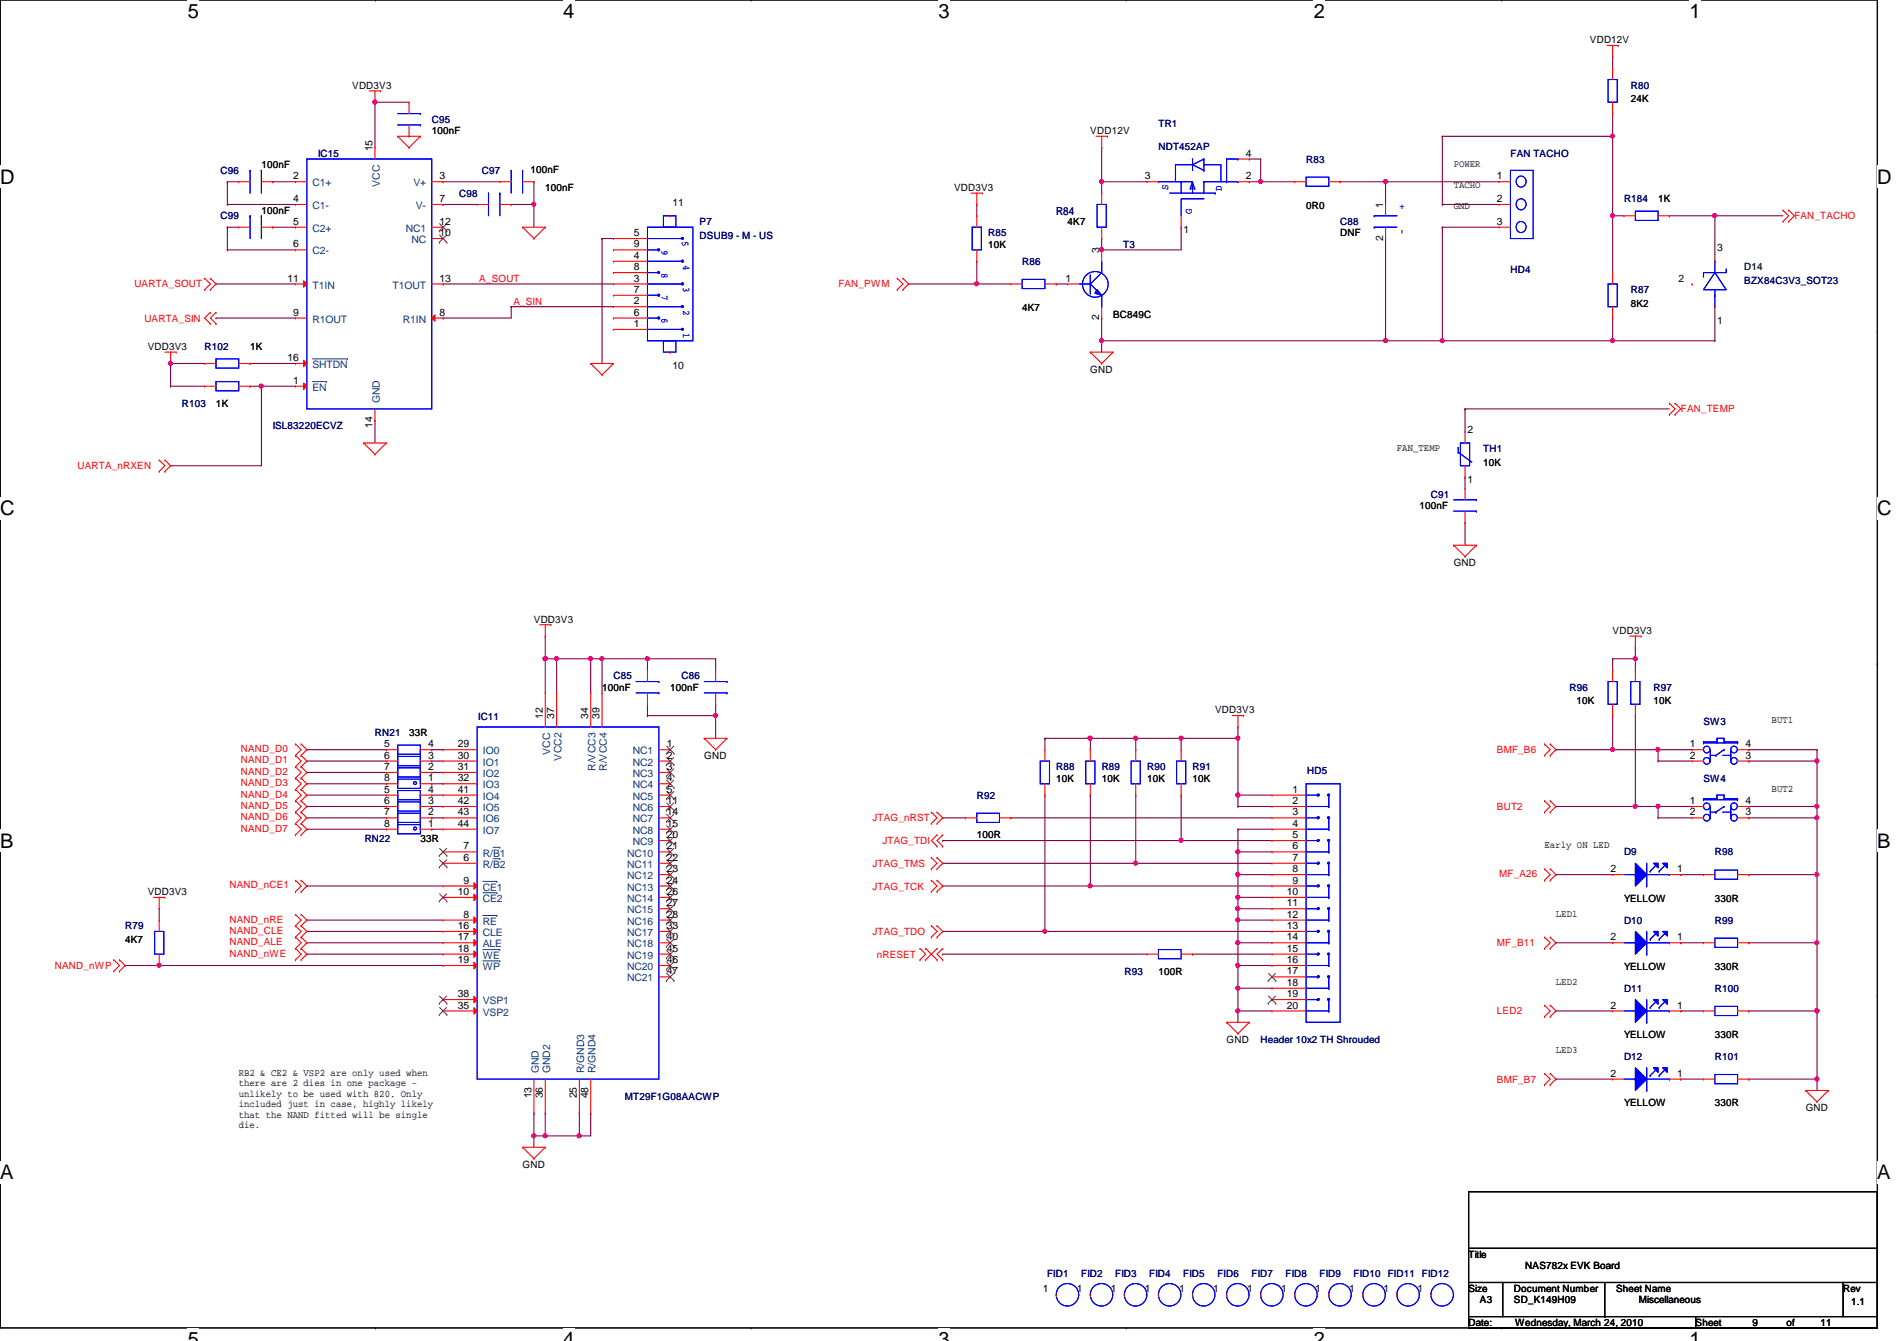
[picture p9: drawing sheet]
<svg xmlns="http://www.w3.org/2000/svg" width="297mm" height="210mm" viewBox="0 0 297 210" stroke-linecap="round" stroke-linejoin="round" font-family="sans-serif">
<defs><g id="words">
<g font-size="3.1">
<text x="29.4" y="2.8">5</text>
<text x="88.2" y="2.8">4</text>
<text x="147" y="2.8">3</text>
<text x="205.7" y="2.8">2</text>
<text x="264.5" y="2.8">1</text>
<text x="0" y="28.7">D</text>
<text x="294" y="28.7">D</text>
<text x="0" y="80.7">C</text>
<text x="294" y="80.7">C</text>
<text x="0" y="132.7">B</text>
<text x="294" y="132.7">B</text>
<text x="0" y="184.6">A</text>
<text x="294" y="184.6">A</text>
<text x="29.4" y="210.7">5</text>
<text x="88.2" y="210.7">4</text>
<text x="147" y="210.7">3</text>
<text x="205.7" y="210.7">2</text>
<text x="264.5" y="210.7">1</text>
</g>
<text font-size="1.7" fill="#000080" x="165.4" y="33.6">R84</text>
<g font-size="1.6">
<text x="249" y="6.8">VDD12V</text>
<text x="55.2" y="13.9">VDD3V3</text>
<text x="255.4" y="16">24K</text>
<text x="58.3" y="23.7" transform="rotate(-90 58.3 23.7)">15</text>
<text x="67.6" y="21">100nF</text>
<text x="170.7" y="21">VDD12V</text>
<text x="40.9" y="26.3">100nF</text>
<text x="45.9" y="28.1">2</text>
<text x="68.8" y="28.1">3</text>
<text x="83.1" y="27.1">100nF</text>
<text x="85.4" y="29.9">100nF</text>
<text x="149.4" y="29.9">VDD3V3</text>
<text x="179.3" y="28.1">3</text>
<text x="195.1" y="28.1">2</text>
<text x="195.1" y="24.5">4</text>
<text x="227.6" y="26.1">POWER</text>
<text x="227.6" y="29.4">TACHO</text>
<text x="234.4" y="28.1">1</text>
<text x="40.9" y="33.4">100nF</text>
<text x="45.9" y="31.6">4</text>
<text x="45.9" y="35.2">5</text>
<text x="68.8" y="31.6">7</text>
<text x="68.8" y="35.2">12</text>
<text x="105.3" y="32.2">11</text>
<text x="167.2" y="35.2">4K7</text>
<text x="204.5" y="32.7">0R0</text>
<text x="216.6" y="32.6" transform="rotate(-90 216.6 32.6)">1</text>
<text x="227.6" y="32.7">GND</text>
<text x="234.4" y="31.6">2</text>
<text x="234.4" y="35.2">3</text>
<text x="259.6" y="31.7">1K</text>
<text x="45.9" y="38.7">6</text>
<text x="68.8" y="37">10</text>
<text x="99.3" y="37">5</text>
<text x="99.3" y="38.7">9</text>
<text x="99.3" y="40.5">4</text>
<text x="154.7" y="38.8">10K</text>
<text x="172.1" y="39.7" transform="rotate(-90 172.1 39.7)">3</text>
<text x="185.3" y="36.4">1</text>
<text x="209.8" y="37">DNF</text>
<text x="216.6" y="37.7" transform="rotate(-90 216.6 37.7)">2</text>
<text x="268.9" y="39.3">3</text>
<text x="45" y="44.1">11</text>
<text x="68.8" y="44.1">13</text>
<text x="99.3" y="42.3">8</text>
<text x="99.3" y="44.1">3</text>
<text x="99.3" y="45.8">7</text>
<text x="99.3" y="47.6">2</text>
<text x="166.8" y="44.1">1</text>
<text x="262.8" y="44.1">2</text>
<text x="45.9" y="49.4">9</text>
<text x="68.8" y="49.4">8</text>
<text x="99.3" y="49.4">6</text>
<text x="99.3" y="51.2">1</text>
<text x="160.1" y="48.7">4K7</text>
<text x="172.1" y="50.1" transform="rotate(-90 172.1 50.1)">2</text>
<text x="174.3" y="49.8">BC849C</text>
<text x="255.4" y="48">8K2</text>
<text x="268.9" y="50.7">1</text>
<text x="23.2" y="54.8">VDD3V3</text>
<text x="39.2" y="54.8">1K</text>
<text x="45" y="56.5">16</text>
<text x="105.3" y="57.8">10</text>
<text x="170.7" y="58.3">GND</text>
<text x="33.8" y="63.7">1K</text>
<text x="45.9" y="60.1">1</text>
<text x="58.3" y="67" transform="rotate(-90 58.3 67)">14</text>
<text x="218.7" y="70.6">FAN_TEMP</text>
<text x="229.8" y="67.7">2</text>
<text x="229.8" y="75.6">1</text>
<text x="232.2" y="72.9">10K</text>
<text x="222.3" y="79.7">100nF</text>
<text x="227.6" y="88.6">GND</text>
<text x="83.6" y="97.5">VDD3V3</text>
<text x="252.5" y="99.2">VDD3V3</text>
<text x="85" y="112.6" transform="rotate(-90 85 112.6)">12</text>
<text x="86.8" y="112.6" transform="rotate(-90 86.8 112.6)">37</text>
<text x="92.1" y="112.6" transform="rotate(-90 92.1 112.6)">34</text>
<text x="93.9" y="112.6" transform="rotate(-90 93.9 112.6)">39</text>
<text x="94.3" y="108.1">100nF</text>
<text x="104.9" y="108.1">100nF</text>
<text x="190.3" y="111.7">VDD3V3</text>
<text x="246.8" y="110.2">10K</text>
<text x="258.9" y="110.2">10K</text>
<text x="277.4" y="113.2">BUT1</text>
<text x="60.2" y="117">5</text>
<text x="60.2" y="118.7">6</text>
<text x="64" y="115.2">33R</text>
<text x="67.1" y="118.7">3</text>
<text x="67.1" y="117">4</text>
<text x="71.7" y="118.7">30</text>
<text x="71.7" y="117">29</text>
<text x="104.4" y="118.7">2</text>
<text x="104.4" y="117">1</text>
<text x="110.3" y="118.8">GND</text>
<text x="264.6" y="117">1</text>
<text x="264.6" y="118.7">2</text>
<text x="273.3" y="117">4</text>
<text x="273.3" y="118.7">3</text>
<text x="60.2" y="124.1">5</text>
<text x="60.2" y="125.9">6</text>
<text x="60.2" y="122.3">8</text>
<text x="60.2" y="120.5">7</text>
<text x="67.1" y="125.9">3</text>
<text x="67.1" y="124.1">4</text>
<text x="67.1" y="122.3">1</text>
<text x="67.1" y="120.5">2</text>
<text x="71.7" y="125.9">42</text>
<text x="71.7" y="124.1">41</text>
<text x="71.7" y="122.3">32</text>
<text x="71.7" y="120.5">31</text>
<text x="104.4" y="125.9">11</text>
<text x="104.4" y="124.1">5</text>
<text x="104.4" y="122.3">4</text>
<text x="104.4" y="120.5">3</text>
<text x="165.4" y="122.3">10K</text>
<text x="172.5" y="122.3">10K</text>
<text x="179.6" y="122.3">10K</text>
<text x="186.7" y="122.3">10K</text>
<text x="202.4" y="124.1">1</text>
<text x="202.4" y="125.9">2</text>
<text x="264.6" y="125.9">1</text>
<text x="273.3" y="125.9">4</text>
<text x="277.4" y="123.9">BUT2</text>
<text x="60.2" y="129.4">8</text>
<text x="60.2" y="127.6">7</text>
<text x="65.8" y="131.8">33R</text>
<text x="67.1" y="129.4">1</text>
<text x="67.1" y="127.6">2</text>
<text x="71.7" y="129.4">44</text>
<text x="71.7" y="127.6">43</text>
<text x="104.4" y="129.4">15</text>
<text x="104.4" y="131.2">20</text>
<text x="104.4" y="127.6">14</text>
<text x="152.9" y="131.2">100R</text>
<text x="202.4" y="127.6">3</text>
<text x="202.4" y="129.4">4</text>
<text x="202.4" y="131.2">5</text>
<text x="264.6" y="127.6">2</text>
<text x="273.3" y="127.6">3</text>
<text x="72.6" y="133">7</text>
<text x="72.6" y="134.7">6</text>
<text x="104.4" y="133">21</text>
<text x="104.4" y="136.5">23</text>
<text x="104.4" y="134.7">22</text>
<text x="202.4" y="133">6</text>
<text x="202.4" y="134.7">7</text>
<text x="202.4" y="136.5">8</text>
<text x="241.8" y="132.8">Early ON LED</text>
<text x="252.2" y="136.5">2</text>
<text x="262.6" y="136.5">1</text>
<text x="23.2" y="140.1">VDD3V3</text>
<text x="71.7" y="140.1">10</text>
<text x="72.6" y="143.6">8</text>
<text x="72.6" y="138.3">9</text>
<text x="104.4" y="138.3">24</text>
<text x="104.4" y="140.1">26</text>
<text x="104.4" y="141.9">27</text>
<text x="104.4" y="143.6">28</text>
<text x="201.5" y="140.1">10</text>
<text x="201.5" y="141.9">11</text>
<text x="201.5" y="143.6">12</text>
<text x="202.4" y="138.3">9</text>
<text x="243.6" y="143.5">LED1</text>
<text x="254.3" y="141.2">YELLOW</text>
<text x="268.5" y="141.2">330R</text>
<text x="19.6" y="147.6">4K7</text>
<text x="71.7" y="149">18</text>
<text x="71.7" y="147.2">17</text>
<text x="71.7" y="145.4">16</text>
<text x="104.4" y="147.2">40</text>
<text x="104.4" y="145.4">33</text>
<text x="104.4" y="149">45</text>
<text x="201.5" y="145.4">13</text>
<text x="201.5" y="147.2">14</text>
<text x="201.5" y="149">15</text>
<text x="252.2" y="147.2">2</text>
<text x="262.6" y="147.2">1</text>
<text x="71.7" y="150.7">19</text>
<text x="104.4" y="150.7">46</text>
<text x="104.4" y="152.5">47</text>
<text x="181.4" y="152.6">100R</text>
<text x="201.5" y="150.7">16</text>
<text x="201.5" y="152.5">17</text>
<text x="201.5" y="154.3">18</text>
<text x="243.6" y="154.1">LED2</text>
<text x="254.3" y="151.8">YELLOW</text>
<text x="268.5" y="151.8">330R</text>
<text x="71.7" y="156.1">38</text>
<text x="71.7" y="157.9">35</text>
<text x="201.5" y="156.1">19</text>
<text x="201.5" y="157.9">20</text>
<text x="252.2" y="157.9">2</text>
<text x="262.6" y="157.9">1</text>
<text x="192.1" y="163.2">GND</text>
<text x="243.6" y="164.8">LED3</text>
<text x="254.3" y="162.5">YELLOW</text>
<text x="268.5" y="162.5">330R</text>
<text x="37.4" y="168.4">RB2 &amp; CE2 &amp; VSP2 are only used when</text>
<text x="37.4" y="170">there are 2 dies in one package -</text>
<text x="37.4" y="171.7">unlikely to be used with 820. Only</text>
<text x="37.4" y="173.3">included just in case, highly likely</text>
<text x="83.2" y="171.9" transform="rotate(-90 83.2 171.9)">13</text>
<text x="85" y="171.9" transform="rotate(-90 85 171.9)">36</text>
<text x="90.3" y="171.9" transform="rotate(-90 90.3 171.9)">25</text>
<text x="92.1" y="171.9" transform="rotate(-90 92.1 171.9)">48</text>
<text x="252.2" y="168.5">2</text>
<text x="254.3" y="173.2">YELLOW</text>
<text x="262.6" y="168.5">1</text>
<text x="268.5" y="173.2">330R</text>
<text x="282.7" y="173.9">GND</text>
<text x="37.4" y="175">that the NAND fitted will be single</text>
<text x="37.4" y="176.6">die.</text>
<text x="81.8" y="182.8">GND</text>
<text x="230" y="196.8">Title</text>
<text x="163.3" y="202.3">1</text>
<text x="168.6" y="202.3">1</text>
<text x="173.9" y="202.3">1</text>
<text x="179.3" y="202.3">1</text>
<text x="184.6" y="202.3">1</text>
<text x="189.9" y="202.3">1</text>
<text x="195.3" y="202.3">1</text>
<text x="200.6" y="202.3">1</text>
<text x="205.9" y="202.3">1</text>
<text x="211.3" y="202.3">1</text>
<text x="216.6" y="202.3">1</text>
<text x="222" y="202.3">1</text>
<text x="230" y="202.2">Size</text>
<text x="231.7" y="204">A3</text>
<text x="237.1" y="202.2">Document Number</text>
<text x="237.1" y="204">SD_K149H09</text>
<text x="238.8" y="198.6">NAS782x EVK Board</text>
<text x="253.1" y="202.2">Sheet Name</text>
<text x="256.6" y="204">Miscellaneous</text>
<text x="288.6" y="202.2">Rev</text>
<text x="230" y="207.5">Date:</text>
<text x="237.2" y="207.5">Wednesday, March 24, 2010</text>
<text x="265.5" y="207.5">Sheet</text>
<text x="274.4" y="207.5">9</text>
<text x="279.7" y="207.5">of</text>
<text x="285.1" y="207.5">11</text>
<text x="289.9" y="204.3">1.1</text>
</g>
<g font-size="1.6" fill="#000080">
<text x="255.4" y="13.9">R80</text>
<text x="67.6" y="19.2">C95</text>
<text x="181.4" y="19.9">TR1</text>
<text x="181.4" y="23.5">NDT452AP</text>
<text x="34.5" y="27.2">C96</text>
<text x="49.8" y="24.6">IC15</text>
<text x="75.4" y="27.2">C97</text>
<text x="204.5" y="25.4">R83</text>
<text x="236.5" y="24.6">FAN TACHO</text>
<text x="34.5" y="34.3">C99</text>
<text x="71.9" y="30.8">C98</text>
<text x="109.6" y="35.2">P7</text>
<text x="209.8" y="35.2">C88</text>
<text x="254.3" y="31.7">R184</text>
<text x="109.6" y="37.3">DSUB9 - M - US</text>
<text x="154.7" y="37">R85</text>
<text x="160.1" y="41.4">R86</text>
<text x="175.9" y="38.8">T3</text>
<text x="236.5" y="42.7">HD4</text>
<text x="255.4" y="45.9">R87</text>
<text x="273.1" y="44.4">BZX84C3V3_SOT23</text>
<text x="32" y="54.8">R102</text>
<text x="28.5" y="63.7">R103</text>
<text x="42.7" y="67.2">ISL83220ECVZ</text>
<text x="232.2" y="70.8">TH1</text>
<text x="224.1" y="77.9">C91</text>
<text x="96.1" y="106.3">C85</text>
<text x="106.7" y="106.3">C86</text>
<text x="74.9" y="112.7">IC11</text>
<text x="245.7" y="108.1">R96</text>
<text x="258.9" y="108.1">R97</text>
<text x="266.7" y="113.5">SW3</text>
<text x="58.7" y="115.2">RN21</text>
<text x="152.9" y="125">R92</text>
<text x="165.4" y="120.6">R88</text>
<text x="172.5" y="120.6">R89</text>
<text x="179.6" y="120.6">R90</text>
<text x="186.7" y="120.6">R91</text>
<text x="204.7" y="121.1">HD5</text>
<text x="266.7" y="122.3">SW4</text>
<text x="57.1" y="131.8">RN22</text>
<text x="254.3" y="133.9">D9</text>
<text x="268.5" y="133.9">R98</text>
<text x="19.6" y="145.5">R79</text>
<text x="254.3" y="144.6">D10</text>
<text x="268.5" y="144.6">R99</text>
<text x="176.1" y="152.6">R93</text>
<text x="254.3" y="155.2">D11</text>
<text x="268.5" y="155.2">R100</text>
<text x="197.4" y="163.2">Header 10x2 TH Shrouded</text>
<text x="254.3" y="165.9">D12</text>
<text x="268.5" y="165.9">R101</text>
<text x="97.8" y="172.1">MT29F1G08AACWP</text>
<text x="164" y="199.9">FID1</text>
<text x="169.3" y="199.9">FID2</text>
<text x="174.6" y="199.9">FID3</text>
<text x="180" y="199.9">FID4</text>
<text x="185.3" y="199.9">FID5</text>
<text x="190.6" y="199.9">FID6</text>
<text x="196" y="199.9">FID7</text>
<text x="201.3" y="199.9">FID8</text>
<text x="206.6" y="199.9">FID9</text>
<text x="212" y="199.9">FID10 FID11 FID12</text>
</g>
<g font-size="1.6" fill="#004080">
<text x="48.9" y="29.2">C1+</text>
<text x="59.5" y="29.3" transform="rotate(-90 59.5 29.3)">VCC</text>
<text x="64.7" y="29.2">V+</text>
<text x="48.9" y="32.7">C1-</text>
<text x="65.1" y="32.7">V-</text>
<text x="48.9" y="36.3">C2+</text>
<text x="48.9" y="39.8">C2-</text>
<text x="63.5" y="36.3">NC1</text>
<text x="64.4" y="38.1">NC</text>
<text x="48.9" y="45.2">T1IN</text>
<text x="61.5" y="45.2">T1OUT</text>
<text x="48.9" y="50.5">R1OUT</text>
<text x="63.1" y="50.5">R1IN</text>
<text x="48.9" y="57.6">SHTDN</text>
<text x="48.9" y="61.2">EN</text>
<text x="59.5" y="63.1" transform="rotate(-90 59.5 63.1)">GND</text>
<text x="75.6" y="119.8">IO1</text>
<text x="75.6" y="118.1">IO0</text>
<text x="86.1" y="118.2" transform="rotate(-90 86.1 118.2)">VCC</text>
<text x="87.9" y="119" transform="rotate(-90 87.9 119)">VCC2</text>
<text x="99.1" y="119.8">NC2</text>
<text x="99.1" y="118.1">NC1</text>
<text x="75.6" y="125.2">IO4</text>
<text x="75.6" y="123.4">IO3</text>
<text x="75.6" y="121.6">IO2</text>
<text x="93.3" y="120.7" transform="rotate(-90 93.3 120.7)">R/VCC3</text>
<text x="95" y="120.7" transform="rotate(-90 95 120.7)">R/VCC4</text>
<text x="99.1" y="125.2">NC5</text>
<text x="99.1" y="123.4">NC4</text>
<text x="99.1" y="121.6">NC3</text>
<text x="75.6" y="130.5">IO7</text>
<text x="75.6" y="128.7">IO6</text>
<text x="75.6" y="127">IO5</text>
<text x="99.1" y="130.5">NC8</text>
<text x="99.1" y="127">NC6</text>
<text x="99.1" y="128.7">NC7</text>
<text x="75.6" y="134.1">R/B1</text>
<text x="75.6" y="135.8">R/B2</text>
<text x="98.2" y="134.1">NC10</text>
<text x="98.2" y="137.6">NC12</text>
<text x="98.2" y="135.8">NC11</text>
<text x="99.1" y="132.3">NC9</text>
<text x="75.6" y="139.4">CE1</text>
<text x="75.6" y="141.2">CE2</text>
<text x="98.2" y="139.4">NC13</text>
<text x="98.2" y="141.2">NC14</text>
<text x="98.2" y="143">NC15</text>
<text x="75.6" y="144.7">RE</text>
<text x="75.6" y="148.3">ALE</text>
<text x="75.6" y="146.5">CLE</text>
<text x="98.2" y="144.7">NC16</text>
<text x="98.2" y="148.3">NC18</text>
<text x="98.2" y="146.5">NC17</text>
<text x="75.6" y="150.1">WE</text>
<text x="75.6" y="151.8">WP</text>
<text x="98.2" y="150.1">NC19</text>
<text x="98.2" y="151.8">NC20</text>
<text x="98.2" y="153.6">NC21</text>
<text x="75.6" y="157.2">VSP1</text>
<text x="75.6" y="159">VSP2</text>
<text x="84.4" y="168" transform="rotate(-90 84.4 168)">GND</text>
<text x="86.1" y="168" transform="rotate(-90 86.1 168)">GND2</text>
<text x="91.5" y="168" transform="rotate(-90 91.5 168)">R/GND3</text>
<text x="93.3" y="168" transform="rotate(-90 93.3 168)">R/GND4</text>
</g>
<g font-size="1.6" fill="#00f">
<text x="182.9" y="29.7" transform="rotate(-90 182.9 29.7)">S</text>
<text x="191.3" y="29.9" transform="rotate(-90 191.3 29.9)">D</text>
<text x="186.6" y="33.4" transform="rotate(-90 186.6 33.4)">G</text>
<text x="219.2" y="32" transform="rotate(90 219.2 32)">+</text>
<text x="219.2" y="35.9" transform="rotate(90 219.2 35.9)">-</text>
<text x="103.6" y="39.1" transform="rotate(90 103.6 39.1)">9</text>
<text x="106.8" y="37.7" transform="rotate(90 106.8 37.7)">5</text>
<text x="107" y="41.4" transform="rotate(90 107 41.4)">4</text>
<text x="103.6" y="42.7" transform="rotate(90 103.6 42.7)">8</text>
<text x="103.6" y="46.2" transform="rotate(90 103.6 46.2)">7</text>
<text x="107" y="45" transform="rotate(90 107 45)">3</text>
<text x="103.6" y="49.8" transform="rotate(90 103.6 49.8)">6</text>
<text x="107" y="48.6" transform="rotate(90 107 48.6)">2</text>
<text x="107" y="52.1" transform="rotate(90 107 52.1)">1</text>
</g>
<g font-size="1.6" fill="#f00">
<text x="281" y="34.3">FAN_TACHO</text>
<text x="21" y="45">UARTA_SOUT</text>
<text x="75.1" y="44.1">A_SOUT</text>
<text x="80.4" y="47.7">A_SIN</text>
<text x="131.3" y="45">FAN_PWM</text>
<text x="22.6" y="50.3">UARTA_SIN</text>
<text x="263.2" y="64.6">FAN_TEMP</text>
<text x="12.1" y="73.4">UARTA_nRXEN</text>
<text x="37.7" y="117.7">NAND_D0</text>
<text x="37.7" y="119.5">NAND_D1</text>
<text x="234.4" y="117.9">BMF_B6</text>
<text x="37.7" y="124.8">NAND_D4</text>
<text x="37.7" y="123.1">NAND_D3</text>
<text x="37.7" y="121.3">NAND_D2</text>
<text x="37.7" y="130.2">NAND_D7</text>
<text x="37.7" y="128.4">NAND_D6</text>
<text x="37.7" y="126.6">NAND_D5</text>
<text x="136.6" y="128.6">JTAG_nRST</text>
<text x="234.4" y="126.8">BUT2</text>
<text x="136.6" y="135.7">JTAG_TMS</text>
<text x="138.2" y="132.1">JTAG_TDI</text>
<text x="234.7" y="137.3">MF_A26</text>
<text x="35.9" y="139.1">NAND_nCE1</text>
<text x="136.6" y="139.2">JTAG_TCK</text>
<text x="35.9" y="149.7">NAND_nWE</text>
<text x="35.9" y="148">NAND_ALE</text>
<text x="35.9" y="146.2">NAND_CLE</text>
<text x="35.9" y="144.4">NAND_nRE</text>
<text x="136.6" y="146.3">JTAG_TDO</text>
<text x="137.3" y="149.9">nRESET</text>
<text x="234.4" y="148.1">MF_B11</text>
<text x="8.6" y="151.7">NAND_nWP</text>
<text x="234.4" y="158.8">LED2</text>
<text x="234.4" y="169.5">BMF_B7</text>
</g>
<text font-size="1.6" fill="#004040" x="273.1" y="42.3">D14</text>
</g></defs>
<path d="M0 0h294v207.9h-294z" fill="none" stroke="#000" stroke-width=".17"/>
<g fill="#fff">
<path d="M29.4 0h1.8v3.5h-1.8z"/>
<path d="M29.4 207.9h1.8v2h-1.8z"/>
</g>
<path d="M58.8 0h.1M58.8 207.9h.1" fill="none" stroke="#000" stroke-width=".17"/>
<g fill="#fff">
<path d="M88.2 0h1.7v3.5h-1.7z"/>
<path d="M88.2 207.9h1.7v2h-1.7z"/>
</g>
<path d="M117.6 0h.1M117.6 207.9h.1" fill="none" stroke="#000" stroke-width=".17"/>
<g fill="#fff">
<path d="M147 0h1.7v3.5h-1.7z"/>
<path d="M147 207.9h1.7v2h-1.7z"/>
</g>
<path d="M176.4 0h.1M176.4 207.9h.1" fill="none" stroke="#000" stroke-width=".17"/>
<g fill="#fff">
<path d="M205.7 0h1.8v3.5h-1.8z"/>
<path d="M205.7 207.9h1.8v2h-1.8z"/>
</g>
<path d="M235.2 0h.1M235.2 207.9h.1" fill="none" stroke="#000" stroke-width=".17"/>
<g fill="#fff">
<path d="M264.5 0h1.8v3.5h-1.8z"/>
<path d="M264.5 207.9h1.8v2h-1.8z"/>
<path d="M0 26h2.3v3.4h-2.3z"/>
<path d="M294 26h2.2v3.4h-2.2z"/>
<path d="M0 77.9h2.3v3.5h-2.3z"/>
<path d="M294 77.9h2.2v3.5h-2.2z"/>
</g>
<path d="M0 51.9h.1M294 51.9h.1" fill="none" stroke="#000" stroke-width=".17"/>
<g fill="#fff">
<path d="M0 129.9h2.1v3.4h-2.1z"/>
<path d="M294 129.9h2v3.4h-2z"/>
</g>
<path d="M0 103.9h.1M294 103.9h.1" fill="none" stroke="#000" stroke-width=".17"/>
<path d="M0 103.9h.1M294 103.9h.1" fill="none" stroke="#000" stroke-width=".16"/>
<g fill="#fff">
<path d="M0 181.8h2.1v3.5h-2.1z"/>
<path d="M294 181.8h2v3.5h-2z"/>
</g>
<path d="M0 155.9h.1M294 155.9h.1" fill="none" stroke="#000" stroke-width=".17"/>
<path d="M252.5 33.8h.1M252.5 33.8v8.9M268.5 33.8h.1M268.5 33.8h10.7M252.5 49.8h.1M252.5 49.8v3.5" fill="none" stroke="#800040" stroke-width=".17"/>
<circle cx="252.5" cy="53.3" r=".32" fill="#f0f"/>
<circle cx="252.5" cy="53.3" r=".32" fill="none" stroke="#f0f" stroke-width=".17"/>
<path d="M197.4 28.4h.1M197.4 28.4h5.3M225.8 53.3h.1M225.8 53.3h26.7" fill="none" stroke="#800040" stroke-width=".17"/>
<circle cx="197.4" cy="28.4" r=".32" fill="#f0f"/>
<circle cx="197.4" cy="28.4" r=".32" fill="none" stroke="#f0f" stroke-width=".17"/>
<path d="M172.5 28.4h.1M172.5 28.4v1.8" fill="none" stroke="#800040" stroke-width=".17"/>
<circle cx="172.5" cy="28.4" r=".32" fill="#f0f"/>
<circle cx="172.5" cy="28.4" r=".32" fill="none" stroke="#f0f" stroke-width=".17"/>
<path d="M152.9 44.4h.1M152.9 44.4h5.4" fill="none" stroke="#800040" stroke-width=".17"/>
<circle cx="152.9" cy="44.4" r=".32" fill="#f0f"/>
<circle cx="152.9" cy="44.4" r=".32" fill="none" stroke="#f0f" stroke-width=".17"/>
<g fill="none" stroke="#800040" stroke-width=".17">
<path d="M152.9 32h.1M152.9 32v1.8M172.5 39.1h.1M185 35.6h.1M185 35.6v3.5h-12.5M195.6 24.9h.1M195.6 24.9h1.8M197.4 24.9h.1M197.4 24.9v3.5M165.4 44.4h.1M165.4 44.4h1.8M172.5 53.3h.1"/>
<path d="M172.5 53.3v1.8"/>
</g>
<circle cx="172.5" cy="39.1" r=".32" fill="#f0f"/>
<circle cx="172.5" cy="39.1" r=".32" fill="none" stroke="#f0f" stroke-width=".17"/>
<path d="M225.8 35.6h.1M225.8 35.6h8.9M225.8 35.6v17.7M152.9 40.9h.1M152.9 40.9v3.5" fill="none" stroke="#800040" stroke-width=".17"/>
<circle cx="225.8" cy="53.3" r=".32" fill="#f0f"/>
<circle cx="225.8" cy="53.3" r=".32" fill="none" stroke="#f0f" stroke-width=".17"/>
<g fill="none" stroke="#800040" stroke-width=".17">
<path d="M172.5 28.4h.1M172.5 37.3h.1M172.5 28.4h7.1M172.5 37.3v1.8M225.8 21.3h.1M225.8 21.3h26.7M252.5 21.3h.1M252.5 21.3v12.5M172.5 49.8h.1M172.5 49.8v3.5M229.4 64h.1M229.4 64v3.6"/>
<path d="M229.4 64h32M229.4 81.8h.1M229.4 81.8v3.5"/>
</g>
<circle cx="252.5" cy="21.3" r=".32" fill="#f0f"/>
<circle cx="252.5" cy="21.3" r=".32" fill="none" stroke="#f0f" stroke-width=".17"/>
<path d="M252.5 8.9h.1M252.5 8.9v1.8M172.5 23.1h.1M172.5 23.1v5.3M195.6 28.4h.1M195.6 28.4h1.8M217 28.4h.1M217 28.4v3.6M142.3 44.4h.1M142.3 44.4h10.6M229.4 74.7h.1M229.4 74.7v1.8" fill="none" stroke="#800040" stroke-width=".17"/>
<circle cx="216.9" cy="28.4" r=".32" fill="#f0f"/>
<circle cx="216.9" cy="28.4" r=".32" fill="none" stroke="#f0f" stroke-width=".17"/>
<path d="M209.8 28.4h.1M209.8 28.4h7.2M217 37.3h.1M217 37.3v16h-44.5M172.5 53.3h.1" fill="none" stroke="#800040" stroke-width=".17"/>
<circle cx="172.5" cy="53.3" r=".32" fill="#f0f"/>
<circle cx="172.5" cy="53.3" r=".32" fill="none" stroke="#f0f" stroke-width=".17"/>
<path d="M217 53.3h.1M217 53.3h8.8" fill="none" stroke="#800040" stroke-width=".17"/>
<circle cx="216.9" cy="53.3" r=".32" fill="#f0f"/>
<circle cx="216.9" cy="53.3" r=".32" fill="none" stroke="#f0f" stroke-width=".17"/>
<path d="M252.5 17.8h.1M252.5 17.8v3.5M217 28.4h.1M217 28.4h17.7M225.8 21.3h.1M225.8 32h.1M225.8 21.3v10.7M225.8 32h8.9M177.8 115.6h.1M177.8 115.6h7.2" fill="none" stroke="#800040" stroke-width=".17"/>
<circle cx="184.9" cy="115.5" r=".32" fill="#f0f"/>
<circle cx="184.9" cy="115.5" r=".32" fill="none" stroke="#f0f" stroke-width=".17"/>
<circle cx="177.8" cy="115.5" r=".32" fill="#f0f"/>
<circle cx="177.8" cy="115.5" r=".32" fill="none" stroke="#f0f" stroke-width=".17"/>
<path d="M163.6 145.8h.1M163.6 145.8h35.6" fill="none" stroke="#800040" stroke-width=".17"/>
<circle cx="163.6" cy="145.8" r=".32" fill="#f0f"/>
<circle cx="163.6" cy="145.8" r=".32" fill="none" stroke="#f0f" stroke-width=".17"/>
<path d="M193.8 124.5h.1M193.8 124.5v1.7M193.8 158.2h.1M193.8 158.2v1.8" fill="none" stroke="#800040" stroke-width=".17"/>
<circle cx="193.8" cy="158.2" r=".32" fill="#f0f"/>
<circle cx="193.8" cy="158.2" r=".32" fill="none" stroke="#f0f" stroke-width=".17"/>
<path d="M185 131.6h.1M185 131.6h14.2" fill="none" stroke="#800040" stroke-width=".17"/>
<circle cx="184.9" cy="131.5" r=".32" fill="#f0f"/>
<circle cx="184.9" cy="131.5" r=".32" fill="none" stroke="#f0f" stroke-width=".17"/>
<path d="M170.7 138.7h.1M170.7 138.7h28.5" fill="none" stroke="#800040" stroke-width=".17"/>
<circle cx="170.7" cy="138.7" r=".32" fill="#f0f"/>
<circle cx="170.7" cy="138.7" r=".32" fill="none" stroke="#f0f" stroke-width=".17"/>
<path d="M193.8 147.6h.1M193.8 147.6v3.5" fill="none" stroke="#800040" stroke-width=".17"/>
<circle cx="193.8" cy="147.5" r=".32" fill="#f0f"/>
<circle cx="193.8" cy="147.5" r=".32" fill="none" stroke="#f0f" stroke-width=".17"/>
<path d="M193.8 140.5h.1M193.8 142.2h.1M193.8 140.5v3.5" fill="none" stroke="#800040" stroke-width=".17"/>
<circle cx="193.8" cy="142.2" r=".32" fill="#f0f"/>
<circle cx="193.8" cy="142.2" r=".32" fill="none" stroke="#f0f" stroke-width=".17"/>
<path d="M193.8 129.8h.1M193.8 126.2h.1M193.8 136.9h.1M193.8 124.5h.1M193.8 129.8h5.4M193.8 126.2h5.4M193.8 129.8v3.5M193.8 136.9h5.4M193.8 124.5h5.4M193.8 142.2h.1M193.8 142.2h5.4" fill="none" stroke="#800040" stroke-width=".17"/>
<circle cx="193.8" cy="124.4" r=".32" fill="#f0f"/>
<circle cx="193.8" cy="124.4" r=".32" fill="none" stroke="#f0f" stroke-width=".17"/>
<path d="M193.8 144h.1M193.8 140.5h.1M193.8 144h5.4M193.8 140.5h5.4" fill="none" stroke="#800040" stroke-width=".17"/>
<circle cx="193.8" cy="140.4" r=".32" fill="#f0f"/>
<circle cx="193.8" cy="140.4" r=".32" fill="none" stroke="#f0f" stroke-width=".17"/>
<path d="M193.8 151.1h.1M193.8 151.1v3.6" fill="none" stroke="#800040" stroke-width=".17"/>
<circle cx="193.8" cy="151.1" r=".32" fill="#f0f"/>
<circle cx="193.8" cy="151.1" r=".32" fill="none" stroke="#f0f" stroke-width=".17"/>
<path d="M193.8 133.3h.1M193.8 133.3v3.6M193.8 151.1h.1M193.8 151.1h5.4" fill="none" stroke="#800040" stroke-width=".17"/>
<circle cx="193.8" cy="133.3" r=".32" fill="#f0f"/>
<circle cx="193.8" cy="133.3" r=".32" fill="none" stroke="#f0f" stroke-width=".17"/>
<g fill="none" stroke="#800040" stroke-width=".17">
<path d="M193.8 115.6h.1M193.8 115.6v8.9M177.8 135.1h.1M177.8 135.1h21.4M193.8 133.3h.1M193.8 133.3h5.4M147.6 149.4h.1M147.6 149.4h32M193.8 158.2h.1M193.8 154.7h.1M193.8 147.6h.1M193.8 158.2h5.4"/>
<path d="M193.8 154.7h5.4M193.8 147.6h5.4"/>
</g>
<circle cx="193.8" cy="115.5" r=".32" fill="#f0f"/>
<circle cx="193.8" cy="115.5" r=".32" fill="none" stroke="#f0f" stroke-width=".17"/>
<path d="M193.8 136.9h.1M193.8 136.9v3.6" fill="none" stroke="#800040" stroke-width=".17"/>
<circle cx="193.8" cy="136.9" r=".32" fill="#f0f"/>
<circle cx="193.8" cy="136.9" r=".32" fill="none" stroke="#f0f" stroke-width=".17"/>
<path d="M193.8 144h.1M193.8 144v3.6" fill="none" stroke="#800040" stroke-width=".17"/>
<circle cx="193.8" cy="144" r=".32" fill="#f0f"/>
<circle cx="193.8" cy="144" r=".32" fill="none" stroke="#f0f" stroke-width=".17"/>
<path d="M193.8 154.7h.1M193.8 154.7v3.5" fill="none" stroke="#800040" stroke-width=".17"/>
<circle cx="193.8" cy="154.7" r=".32" fill="#f0f"/>
<circle cx="193.8" cy="154.7" r=".32" fill="none" stroke="#f0f" stroke-width=".17"/>
<g fill="none" stroke="#800040" stroke-width=".17">
<path d="M163.6 115.6h.1M163.6 115.6v1.7M163.6 115.6h7.1M170.7 115.6h.1M170.7 115.6v1.7M177.8 115.6h.1M177.8 115.6v1.7M185 115.6h.1M185 115.6v1.7M193.8 113.8h.1M193.8 113.8v1.8h-8.8M186.7 149.4h.1"/>
<path d="M186.7 149.4h12.5"/>
</g>
<circle cx="170.7" cy="115.5" r=".32" fill="#f0f"/>
<circle cx="170.7" cy="115.5" r=".32" fill="none" stroke="#f0f" stroke-width=".17"/>
<path d="M170.7 115.6h.1M170.7 115.6h7.1" fill="none" stroke="#800040" stroke-width=".17"/>
<circle cx="170.7" cy="115.5" r=".32" fill="#f0f"/>
<circle cx="170.7" cy="115.5" r=".32" fill="none" stroke="#f0f" stroke-width=".17"/>
<path d="M147.6 128h.1M147.6 135.1h.1M147.6 128h3.6M158.3 128h.1M158.3 128h40.9M163.6 124.5h.1M163.6 124.5v21.3M170.7 124.5h.1M170.7 124.5v14.2M177.8 124.5h.1M177.8 124.5v10.6h-30.2" fill="none" stroke="#800040" stroke-width=".17"/>
<circle cx="177.8" cy="135.1" r=".32" fill="#f0f"/>
<circle cx="177.8" cy="135.1" r=".32" fill="none" stroke="#f0f" stroke-width=".17"/>
<g fill="none" stroke="#800040" stroke-width=".17">
<path d="M94.3 37.3h.1M94.3 37.3h1.8M94.3 37.3v19.6M26.7 56.9h.1M26.7 56.9v3.6M69.4 44.4h.1M69.4 49.8h.1M69.4 44.4h26.7M80 48h.1M80 48h16.1M80 48v1.8h-10.6M26.7 72.9h.1"/>
<path d="M26.7 72.9h14.2M58.7 65.8h.1M58.7 65.8v3.5M147.6 138.7h.1M147.6 131.6h.1M147.6 138.7h23.1M185 124.5h.1M185 124.5v7.1h-37.4M243.6 136.9h.1M243.6 136.9h8.9M263.2 136.9h.1M263.2 136.9h3.5"/>
<path d="M273.9 136.9h.1M273.9 136.9h10.6M147.6 145.8h.1M147.6 145.8h16"/>
</g>
<circle cx="26.7" cy="56.9" r=".32" fill="#f0f"/>
<circle cx="26.7" cy="56.9" r=".32" fill="none" stroke="#f0f" stroke-width=".17"/>
<path d="M26.7 60.5h.1M26.7 60.5h5.3M40.9 60.5h.1M40.9 60.5h5.4M40.9 60.5v12.4" fill="none" stroke="#800040" stroke-width=".17"/>
<circle cx="40.9" cy="60.4" r=".32" fill="#f0f"/>
<circle cx="40.9" cy="60.4" r=".32" fill="none" stroke="#f0f" stroke-width=".17"/>
<path d="M26.7 56.9h.1M26.7 56.9h5.3M39.2 56.9h.1M39.2 56.9h7.1M39.2 60.5h.1M39.2 60.5h1.7M256.1 112h.1M256.1 112v14.2h-12.5M243.6 126.2h.1M273.9 126.2h.1M273.9 126.2h10.6" fill="none" stroke="#800040" stroke-width=".17"/>
<circle cx="284.5" cy="126.2" r=".32" fill="#f0f"/>
<circle cx="284.5" cy="126.2" r=".32" fill="none" stroke="#f0f" stroke-width=".17"/>
<g fill="none" stroke="#800040" stroke-width=".17">
<path d="M273.9 128h.1M273.9 128h10.6M284.5 126.2h.1M284.5 128h.1M284.5 126.2v10.7M243.6 158.2h.1M243.6 147.6h.1M243.6 158.2h8.9M243.6 147.6h8.9M263.2 158.2h.1M263.2 147.6h.1M263.2 158.2h3.5"/>
<path d="M263.2 147.6h3.5M273.9 158.2h.1M273.9 147.6h.1M273.9 158.2h10.6M273.9 147.6h10.6M284.5 168.9h.1M284.5 168.9v1.8"/>
</g>
<circle cx="284.5" cy="128" r=".32" fill="#f0f"/>
<circle cx="284.5" cy="128" r=".32" fill="none" stroke="#f0f" stroke-width=".17"/>
<path d="M284.5 147.6h.1M284.5 147.6v10.6" fill="none" stroke="#800040" stroke-width=".17"/>
<circle cx="284.5" cy="158.2" r=".32" fill="#f0f"/>
<circle cx="284.5" cy="158.2" r=".32" fill="none" stroke="#f0f" stroke-width=".17"/>
<circle cx="284.5" cy="147.5" r=".32" fill="#f0f"/>
<circle cx="284.5" cy="147.5" r=".32" fill="none" stroke="#f0f" stroke-width=".17"/>
<path d="M259.6 126.2h.1M259.6 126.2h5.4" fill="none" stroke="#800040" stroke-width=".17"/>
<circle cx="259.6" cy="126.2" r=".32" fill="#f0f"/>
<circle cx="259.6" cy="126.2" r=".32" fill="none" stroke="#f0f" stroke-width=".17"/>
<path d="M256.1 126.2h.1M256.1 126.2h3.5M259.6 128h.1M259.6 126.2h.1M259.6 128h5.4M259.6 126.2v1.8" fill="none" stroke="#800040" stroke-width=".17"/>
<circle cx="256" cy="126.2" r=".32" fill="#f0f"/>
<circle cx="256" cy="126.2" r=".32" fill="none" stroke="#f0f" stroke-width=".17"/>
<g fill="none" stroke="#800040" stroke-width=".17">
<path d="M58.7 16h.1M58.7 16h5.3M35.6 35.6h.1M35.6 39.1h.1M35.6 35.6h1.8M35.6 35.6v3.5M35.6 39.1h10.7M42.7 35.6h.1M42.7 35.6h3.6M69.4 32h.1M69.4 32h5.3M80 32h.1"/>
<path d="M80 32h3.6M83.6 32h.1M83.6 32v3.6M33.8 44.4h.1M33.8 49.8h.1M33.8 44.4h12.5M33.8 49.8h12.5"/>
</g>
<circle cx="58.7" cy="16" r=".32" fill="#f0f"/>
<circle cx="58.7" cy="16" r=".32" fill="none" stroke="#f0f" stroke-width=".17"/>
<path d="M58.7 16h.1M58.7 16v7.1M35.6 28.4h.1M35.6 28.4h1.8M42.7 28.4h.1M42.7 28.4h3.6M69.4 28.4h.1M69.4 28.4h8.9M83.6 28.4h.1M83.6 28.4v3.6" fill="none" stroke="#800040" stroke-width=".17"/>
<circle cx="83.6" cy="32" r=".32" fill="#f0f"/>
<circle cx="83.6" cy="32" r=".32" fill="none" stroke="#f0f" stroke-width=".17"/>
<path d="M35.6 28.4h.1M35.6 32h.1M35.6 28.4v3.6M35.6 32h10.7M259.6 117.3h.1M259.6 117.3h5.4M273.9 117.3h.1M273.9 119.1h.1M273.9 117.3h10.6M273.9 119.1h10.6" fill="none" stroke="#800040" stroke-width=".17"/>
<circle cx="259.6" cy="117.3" r=".32" fill="#f0f"/>
<circle cx="259.6" cy="117.3" r=".32" fill="none" stroke="#f0f" stroke-width=".17"/>
<path d="M284.5 117.3h.1M284.5 117.3v1.8" fill="none" stroke="#800040" stroke-width=".17"/>
<circle cx="284.5" cy="119.1" r=".32" fill="#f0f"/>
<circle cx="284.5" cy="119.1" r=".32" fill="none" stroke="#f0f" stroke-width=".17"/>
<path d="M252.5 117.3h.1M252.5 117.3h7.1M259.6 119.1h.1M259.6 117.3h.1M259.6 119.1h5.4M259.6 117.3v1.8M284.5 136.9h.1M284.5 136.9v10.7" fill="none" stroke="#800040" stroke-width=".17"/>
<circle cx="284.5" cy="136.9" r=".32" fill="#f0f"/>
<circle cx="284.5" cy="136.9" r=".32" fill="none" stroke="#f0f" stroke-width=".17"/>
<path d="M243.6 168.9h.1M243.6 168.9h8.9M263.2 168.9h.1M263.2 168.9h3.5M273.9 168.9h.1M273.9 168.9h10.6" fill="none" stroke="#800040" stroke-width=".17"/>
<circle cx="284.5" cy="168.9" r=".32" fill="#f0f"/>
<circle cx="284.5" cy="168.9" r=".32" fill="none" stroke="#f0f" stroke-width=".17"/>
<path d="M284.5 158.2h.1M284.5 158.2v10.7" fill="none" stroke="#800040" stroke-width=".17"/>
<circle cx="284.5" cy="158.2" r=".32" fill="#f0f"/>
<circle cx="284.5" cy="158.2" r=".32" fill="none" stroke="#f0f" stroke-width=".17"/>
<path d="M252.5 112h.1M252.5 112v5.3" fill="none" stroke="#800040" stroke-width=".17"/>
<circle cx="252.5" cy="117.3" r=".32" fill="#f0f"/>
<circle cx="252.5" cy="117.3" r=".32" fill="none" stroke="#f0f" stroke-width=".17"/>
<path d="M243.6 117.3h.1M243.6 117.3h8.9M256.1 103.1h.1M256.1 103.1v1.8" fill="none" stroke="#800040" stroke-width=".17"/>
<circle cx="256" cy="103.1" r=".32" fill="#f0f"/>
<circle cx="256" cy="103.1" r=".32" fill="none" stroke="#f0f" stroke-width=".17"/>
<path d="M252.5 33.8h.1M252.5 33.8h1.8M252.5 103.1h.1M252.5 103.1v1.8M252.5 103.1h3.6" fill="none" stroke="#800040" stroke-width=".17"/>
<circle cx="252.5" cy="33.8" r=".32" fill="#f0f"/>
<circle cx="252.5" cy="33.8" r=".32" fill="none" stroke="#f0f" stroke-width=".17"/>
<path d="M268.5 33.8h.1M268.5 33.8v7.1" fill="none" stroke="#800040" stroke-width=".17"/>
<circle cx="268.5" cy="33.8" r=".32" fill="#f0f"/>
<circle cx="268.5" cy="33.8" r=".32" fill="none" stroke="#f0f" stroke-width=".17"/>
<g fill="none" stroke="#800040" stroke-width=".17">
<path d="M261.4 33.8h.1M261.4 33.8h7.1M252.5 53.3h.1M252.5 53.3h16M268.5 53.3h.1M268.5 48v5.3M48 117.3h.1M48 119.1h.1M48 117.3h12.5M48 119.1h12.5M284.5 119.1h.1M284.5 119.1v7.1"/>
<path d="M48 120.9h.1M48 122.7h.1M48 120.9h12.5M48 122.7h12.5M67.6 129.8h.1M67.6 129.8h1.8M24.9 151.1h.1M24.9 151.1h44.5M48 145.8h.1M48 147.6h.1M48 149.4h.1M48 145.8h21.4"/>
<path d="M48 147.6h21.4M48 149.4h21.4M90.7 174.2h.1M90.7 174.2v3.6"/>
</g>
<circle cx="24.9" cy="151.1" r=".32" fill="#f0f"/>
<circle cx="24.9" cy="151.1" r=".32" fill="none" stroke="#f0f" stroke-width=".17"/>
<g fill="none" stroke="#800040" stroke-width=".17">
<path d="M101.4 110.2h.1M101.4 103.1h.1M101.4 110.2v1.8M101.4 103.1h10.7M112.1 103.1h.1M112.1 112h.1M112.1 103.1v1.8M112.1 112v3.6M48 124.5h.1M48 126.2h.1M48 128h.1M48 129.8h.1"/>
<path d="M48 124.5h12.5M48 126.2h12.5M48 128h12.5M48 129.8h12.5"/>
</g>
<circle cx="112" cy="112" r=".32" fill="#f0f"/>
<circle cx="112" cy="112" r=".32" fill="none" stroke="#f0f" stroke-width=".17"/>
<path d="M85.4 103.1h.1M85.4 103.1h1.8M92.5 103.1h.1M92.5 103.1h1.8M101.4 103.1h.1M101.4 103.1v1.8" fill="none" stroke="#800040" stroke-width=".17"/>
<circle cx="85.4" cy="103.1" r=".32" fill="#f0f"/>
<circle cx="85.4" cy="103.1" r=".32" fill="none" stroke="#f0f" stroke-width=".17"/>
<path d="M85.4 103.1h.1M85.4 103.1v5.4" fill="none" stroke="#800040" stroke-width=".17"/>
<circle cx="85.4" cy="103.1" r=".32" fill="#f0f"/>
<circle cx="85.4" cy="103.1" r=".32" fill="none" stroke="#f0f" stroke-width=".17"/>
<path d="M67.6 117.3h.1M67.6 119.1h.1M67.6 117.3h1.8M67.6 119.1h1.8M87.2 103.1h.1M87.2 103.1v5.4M92.5 103.1h.1M92.5 103.1v5.4" fill="none" stroke="#800040" stroke-width=".17"/>
<circle cx="92.5" cy="103.1" r=".32" fill="#f0f"/>
<circle cx="92.5" cy="103.1" r=".32" fill="none" stroke="#f0f" stroke-width=".17"/>
<path d="M94.3 103.1h.1M94.3 103.1v5.4M67.6 120.9h.1M67.6 122.7h.1M67.6 120.9h1.8M67.6 122.7h1.8M83.6 177.8h.1M83.6 177.8v1.8M92.5 174.2h.1M92.5 174.2v3.6" fill="none" stroke="#800040" stroke-width=".17"/>
<circle cx="83.6" cy="177.8" r=".32" fill="#f0f"/>
<circle cx="83.6" cy="177.8" r=".32" fill="none" stroke="#f0f" stroke-width=".17"/>
<path d="M48 138.7h.1M48 138.7h21.4M67.6 124.5h.1M67.6 124.5h1.8M85.4 174.2h.1M85.4 174.2v3.6" fill="none" stroke="#800040" stroke-width=".17"/>
<circle cx="85.4" cy="177.8" r=".32" fill="#f0f"/>
<circle cx="85.4" cy="177.8" r=".32" fill="none" stroke="#f0f" stroke-width=".17"/>
<path d="M90.7 177.8h.1M90.7 177.8h1.8" fill="none" stroke="#800040" stroke-width=".17"/>
<circle cx="90.7" cy="177.8" r=".32" fill="#f0f"/>
<circle cx="90.7" cy="177.8" r=".32" fill="none" stroke="#f0f" stroke-width=".17"/>
<g fill="none" stroke="#800040" stroke-width=".17">
<path d="M85.4 99.6h.1M85.4 99.6v3.5M94.3 103.1h.1M94.3 103.1h7.1M101.4 112h.1M112.1 110.2h.1M112.1 110.2v1.8h-10.7M67.6 126.2h.1M67.6 128h.1M67.6 126.2h1.8M67.6 128h1.8M19.6 151.1h.1"/>
<path d="M19.6 151.1h5.3M24.9 142.2h.1M24.9 142.2v1.8M48 144h.1M48 144h21.4"/>
</g>
<circle cx="101.4" cy="103.1" r=".32" fill="#f0f"/>
<circle cx="101.4" cy="103.1" r=".32" fill="none" stroke="#f0f" stroke-width=".17"/>
<circle cx="94.2" cy="103.1" r=".32" fill="#f0f"/>
<circle cx="94.2" cy="103.1" r=".32" fill="none" stroke="#f0f" stroke-width=".17"/>
<path d="M87.2 103.1h.1M87.2 103.1h5.3" fill="none" stroke="#800040" stroke-width=".17"/>
<circle cx="87.1" cy="103.1" r=".32" fill="#f0f"/>
<circle cx="87.1" cy="103.1" r=".32" fill="none" stroke="#f0f" stroke-width=".17"/>
<path d="M256.1 101.3h.1M256.1 101.3v1.8M83.6 174.2h.1M83.6 177.8h.1M83.6 177.8h7.1M83.6 174.2v3.6M85.4 177.8h.1" fill="none" stroke="#800040" stroke-width=".17"/>
<g fill="none" stroke="#f00" stroke-width=".17">
<path d="M57.8 14.2h1.8M58.7 16h.1M58.7 14.2v1.8M59.6 14.2h.1M251.6 7.1h1.8M252.5 8.9h.1M252.5 7.1v1.8M253.4 7.1h.1M37.4 35.6h.1M37.4 35.6h1.8M40.9 35.6h1.8M42.7 35.6h.1"/>
<path d="M62.3 21.3h.1M62.3 21.3h3.5M62.3 21.3l1.7 1.8M64 23.1h.1M65.8 21.3h.1M65.8 21.3l-1.8 1.8M81.8 35.6h.1M81.8 35.6h3.6M81.8 35.6l1.8 1.7M83.6 37.3h.1M85.4 35.6h.1M85.4 35.6l-1.8 1.7"/>
<path d="M152.1 30.2h1.7M152.9 32h.1M152.9 33.8h.1M152.9 30.2v1.8M152.9 33.8v1.8M152.9 39.1v1.8M153.8 30.2h.1M171.6 21.3h1.8M172.5 23.1h.1M172.5 21.3v1.8M173.4 21.3h.1M279.2 34.7h.1"/>
<path d="M279.2 32.9h.1M279.2 32.9l.9 .9-.9 .9M280.1 32.9h.1M280.1 34.7h.1M280.1 32.9l.9 .9-.9 .9M25.8 55.1h1.8M26.7 56.9h.1M26.7 55.1v1.8M27.6 55.1h.1M32 45.3h.1M32 43.6h.1M32 43.6l.9 .8-.9 .9"/>
<path d="M32.9 48.9h.1M32.9 50.7h.1M32.9 43.6h.1M32.9 45.3h.1M32.9 48.9l-.9 .9 .9 .9M32.9 43.6l.9 .8-.9 .9M33.8 50.7h.1M33.8 48.9h.1M33.8 48.9l-.9 .9 .9 .9M92.5 56.9h.1M92.5 56.9h3.6M92.5 56.9l1.8 1.8"/>
<path d="M94.3 58.7h.1M96.1 56.9h.1M96.1 56.9l-1.8 1.8M140.5 45.3h.1M140.5 43.6h.1M140.5 43.6l.9 .8-.9 .9M141.4 43.6h.1M141.4 45.3h.1M141.4 43.6l.9 .8-.9 .9M152.9 40.9h.1M158.3 44.4h.1M158.3 44.4h1.8"/>
<path d="M163.6 44.4h1.8M165.4 44.4h.1M170.7 55.1h.1M170.7 55.1h3.6M170.7 55.1l1.8 1.8M172.5 56.9h.1M174.3 55.1h.1M174.3 55.1l-1.8 1.8M24.9 73.8h.1M24.9 72h.1M24.9 72l.9 .9-.9 .9M25.8 72h.1"/>
<path d="M25.8 73.8h.1M25.8 72l.9 .9-.9 .9M32 60.5h.1M32 60.5h1.8M37.4 60.5h1.8M39.2 60.5h.1M56.9 69.3h.1M56.9 69.3h3.6M56.9 69.3l1.8 1.8M58.7 71.1h.1M60.5 69.3h.1M60.5 69.3l-1.8 1.8"/>
<path d="M229.4 74.7h.1M229.4 67.6h.1M229.4 67.6v1.7M229.4 72.9v1.8M261.4 64.9h.1M261.4 63.1h.1M261.4 63.1l.9 .9-.9 .9M262.3 63.1h.1M262.3 64.9h.1M262.3 63.1l.9 .9-.9 .9M84.5 97.8h1.8M85.4 99.6h.1"/>
<path d="M85.4 97.8v1.8M86.3 97.8h.1M227.6 85.3h.1M227.6 85.3h3.6M227.6 85.3l1.8 1.8M229.4 87.1h.1M231.2 85.3h.1M231.2 85.3l-1.8 1.8M255.2 99.6h1.8M256.1 99.6v1.7M257 99.6h.1M46.3 116.5h.1"/>
<path d="M46.3 118.2h.1M46.3 116.5l.9 .8-.9 .9M46.3 118.2l.9 .9-.9 .9M47.2 118.2h.1M47.2 116.5h.1M47.2 116.5l.8 .8-.8 .9M47.2 118.2l.8 .9-.8 .9M110.3 115.6h.1M110.3 115.6h3.5M110.3 115.6l1.8 1.7M112.1 117.3h.1M113.8 115.6h.1"/>
<path d="M113.8 115.6l-1.7 1.7M193 112h1.7M193.8 113.8h.1M193.8 112v1.8M194.7 112h.1M241.8 118.2h.1M241.8 116.5h.1M241.8 116.5l.9 .8-.9 .9M242.7 116.5h.1M242.7 118.2h.1M242.7 116.5l.9 .8-.9 .9M256.1 101.3h.1"/>
<path d="M46.3 128.9h.1M46.3 130.7h.1M46.3 127.1h.1M46.3 125.3h.1M46.3 123.6h.1M46.3 121.8h.1M46.3 120h.1M46.3 137.8h.1M46.3 139.6h.1M46.3 137.8l.9 .9-.9 .9M46.3 128.9l.9 .9-.9 .9M46.3 127.1l.9 .9-.9 .9"/>
<path d="M46.3 125.3l.9 .9-.9 .9M46.3 123.6l.9 .9-.9 .8M46.3 121.8l.9 .9-.9 .9M46.3 120l.9 .9-.9 .9M47.2 130.7h.1M47.2 128.9h.1M47.2 127.1h.1M47.2 125.3h.1M47.2 123.6h.1M47.2 121.8h.1M47.2 120h.1M47.2 139.6h.1"/>
<path d="M47.2 137.8h.1M47.2 137.8l.8 .9-.8 .9M47.2 128.9l.8 .9-.8 .9M47.2 127.1l.8 .9-.8 .9M47.2 125.3l.8 .9-.8 .9M47.2 123.6l.8 .9-.8 .8M47.2 121.8l.8 .9-.8 .9M47.2 120l.8 .9-.8 .9M60.5 129.8h.1M60.5 124.5h.1M60.5 126.2h.1M60.5 128h.1"/>
<path d="M60.5 129.8h1.8M60.5 128h1.8M60.5 126.2h1.8M60.5 124.5h1.8M65.8 129.8h1.8M65.8 128h1.8M65.8 126.2h1.8M65.8 124.5h1.8M67.6 129.8h.1M67.6 128h.1M67.6 126.2h.1M67.6 124.5h.1"/>
<path d="M145.8 128.9h.1M145.8 127.1h.1M145.8 139.6h.1M145.8 137.8h.1M145.8 136h.1M145.8 134.2h.1M145.8 127.1l.9 .9-.9 .9M145.8 137.8l.9 .9-.9 .9M145.8 134.2l.9 .9-.9 .9M146.7 127.1h.1M146.7 128.9h.1M146.7 130.7h.1"/>
<path d="M146.7 132.5h.1M146.7 137.8h.1M146.7 139.6h.1M146.7 134.2h.1M146.7 136h.1M146.7 127.1l.9 .9-.9 .9M146.7 130.7l-.9 .9 .9 .9M146.7 137.8l.9 .9-.9 .9M146.7 134.2l.9 .9-.9 .9M147.6 132.5h.1M147.6 130.7h.1M147.6 130.7l-.9 .9 .9 .9"/>
<path d="M151.2 128h.1M151.2 128h1.7M156.5 128h1.8M158.3 128h.1M241.8 137.8h.1M241.8 136h.1M241.8 127.1h.1M241.8 125.3h.1M241.8 136l.9 .9-.9 .9M241.8 125.3l.9 .9-.9 .9M242.7 136h.1M242.7 137.8h.1"/>
<path d="M242.7 125.3h.1M242.7 127.1h.1M242.7 136l.9 .9-.9 .9M242.7 125.3l.9 .9-.9 .9M17.8 152h.1M17.8 150.2h.1M17.8 150.2l.9 .9-.9 .9M18.7 150.2h.1M18.7 152h.1M18.7 150.2l.9 .9-.9 .9M24 140.5h1.8M24.9 142.2h.1"/>
<path d="M24.9 140.5v1.7M25.8 140.5h.1M46.3 148.5h.1M46.3 150.2h.1M46.3 146.7h.1M46.3 144.9h.1M46.3 143.1h.1M46.3 148.5l.9 .9-.9 .8M46.3 146.7l.9 .9-.9 .9M46.3 144.9l.9 .9-.9 .9M46.3 143.1l.9 .9-.9 .9M47.2 150.2h.1"/>
<path d="M47.2 148.5h.1M47.2 146.7h.1M47.2 144.9h.1M47.2 143.1h.1M47.2 148.5l.8 .9-.8 .8M47.2 146.7l.8 .9-.8 .9M47.2 144.9l.8 .9-.8 .9M47.2 143.1l.8 .9-.8 .9M144.1 150.2h.1M144.1 148.5h.1M144.1 148.5l.8 .9-.8 .8M144.9 150.2h.1"/>
<path d="M144.9 148.5h.1M144.9 148.5l1.8 1.7M145.8 146.7h.1M145.8 144.9h.1M145.8 144.9l.9 .9-.9 .9M146.7 144.9h.1M146.7 146.7h.1M146.7 148.5h.1M146.7 150.2h.1M146.7 144.9l.9 .9-.9 .9M146.7 148.5l-1.8 1.7M147.6 148.5h.1"/>
<path d="M147.6 150.2h.1M147.6 148.5l-.9 .9 .9 .8M241.8 159.1h.1M241.8 157.4h.1M241.8 148.5h.1M241.8 146.7h.1M241.8 157.4l.9 .8-.9 .9M241.8 146.7l.9 .9-.9 .9M242.7 157.4h.1M242.7 159.1h.1M242.7 146.7h.1M242.7 148.5h.1"/>
<path d="M242.7 157.4l.9 .8-.9 .9M242.7 146.7l.9 .9-.9 .9M266.7 158.2h.1M266.7 158.2h1.8M272.1 158.2h1.8M273.9 158.2h.1M81.8 179.6h.1M81.8 179.6h3.6M81.8 179.6l1.8 1.8M85.4 179.6h.1M85.4 179.6l-1.8 1.8M192.1 160h.1"/>
<path d="M192.1 160h3.5M192.1 160l1.7 1.8M193.8 161.8h.1M195.6 160h.1M195.6 160l-1.8 1.8M241.8 169.8h.1M241.8 168h.1M241.8 168l.9 .9-.9 .9M242.7 168h.1M242.7 169.8h.1M242.7 168l.9 .9-.9 .9M282.7 170.7h.1"/>
<path d="M282.7 170.7h3.6M282.7 170.7l1.8 1.8M284.5 172.5h.1M286.3 170.7h.1M286.3 170.7l-1.8 1.8M83.6 181.4h.1"/>
</g>
<path d="M230 186.5h64v8.9h-64zM230 195.4h64v5.3h-64zM230 186.5h64v21.4h-64zM230 200.7h5.3v5.4h-5.3zM230 206.1h35.5v1.8h-35.5zM235.3 200.7h53.3v5.4h-53.3zM251.3 206.1h.1M251.3 200.7v5.4M265.5 206.1h28.5v1.8h-28.5zM288.6 200.7h5.4v5.4h-5.4z" fill="none" stroke="#000" stroke-width=".17"/>
<g fill="none" stroke="#00f" stroke-width=".17">
<path d="M39.2 33.8h.1M39.2 33.8v3.5M40.9 33.8h.1M40.9 33.8v3.5M152.2 35.6h1.5v3.5h-1.5zM33.8 59.7h3.6v1.5h-3.6zM160.1 43.7h3.5v1.5h-3.5zM228.3 70.8h.1M228.3 70.1h.1M228.3 70.8l2.2 1.5M228.3 70.1v.7M228.7 69.3h1.4v3.6h-1.4z"/>
<path d="M62.3 129.1h3.5v1.4h-3.5zM62.3 127.3h3.5v1.4h-3.5zM62.3 125.5h3.5v1.5h-3.5zM62.3 123.7h3.5v1.5h-3.5zM62.3 124.5h.1M62.3 124.5v5.3M64.8 129.5h.4v.2v.1l-.2 .1-.2-.1zM65.8 124.5h.1M65.8 124.5v5.3M152.9 127.3h3.6v1.4h-3.6zM268.5 157.5h3.6v1.5h-3.6z"/>
</g>
<path d="M256.1 167.1l1.7 1.8-1.7 1.8z" fill="#00f"/>
<path d="M256.1 167.1l1.7 1.8-1.7 1.8z" fill="none" stroke="#00f" stroke-width=".17"/>
<path d="M258.9 167.1h.7v.8z" fill="#00f"/>
<path d="M258.9 167.1h.7v.8z" fill="none" stroke="#00f" stroke-width=".17"/>
<path d="M260.3 167.1h.8v.8z" fill="#00f"/>
<path d="M254.3 168.9h1.8M256.1 168.9h.1M257.8 170.7h.1M257.8 167.1v3.6M257.8 168.9h3.6M258.4 168.4h.1M259.3 167.5l-.9 .9M259.8 168.4h.1M260.3 167.1h.8v.8zM260.7 167.5l-.9 .9M261.4 168.9h.1" fill="none" stroke="#00f" stroke-width=".17"/>
<path d="M256.1 167.1l1.7 1.8-1.7 1.8z" fill="#00f"/>
<path d="M256.1 167.1l1.7 1.8-1.7 1.8z" fill="none" stroke="#00f" stroke-width=".17"/>
<path d="M258.9 167.1h.7v.8z" fill="#00f"/>
<path d="M258.9 167.1h.7v.8z" fill="none" stroke="#00f" stroke-width=".17"/>
<path d="M260.3 167.1h.8v.8z" fill="#00f"/>
<g fill="none" stroke="#00f" stroke-width=".17">
<path d="M251.8 12.4h1.4v3.6h-1.4zM80 26.7h.1M80 26.7v3.5M81.8 26.7h.1M81.8 26.7v3.5M101.4 35.6h7.1v17.7h-7.1zM101.4 39.1h1.8M101.4 37.3h5.5M103 39h.2v.2h-.2zM103.2 39.1h.1M103.9 33.8h1.9v1.8h-1.9zM106.8 37.2h.2v.2h-.2z"/>
<path d="M106.9 37.3h.1M204.5 27.7h3.6v1.5h-3.6zM101.4 51.6h5.5M101.4 49.8h1.8M101.4 46.2h1.8M101.4 48h5.5M101.4 42.7h1.8M101.4 44.4h5.5M101.4 40.9h5.5M103 49.6h.2v.3h-.2zM103 46.1h.2v.2h-.2zM103 42.5h.2v.2h-.2z"/>
<path d="M103.2 49.8h.1M103.2 46.2h.1M103.2 42.7h.1M103.9 53.3h1.9v1.8h-1.9zM106.8 51.4h.2v.2h-.2zM106.8 47.9h.2v.2h-.2zM106.8 44.3h.2v.2h-.2zM106.8 40.8h.2v.2h-.2zM106.9 51.6h.1M106.9 48h.1M106.9 44.4h.1M106.9 40.9h.1"/>
<path d="M74.7 113.8h28.5v55.1h-28.5zM162.9 119.1h1.4v3.6h-1.4zM170 119.1h1.4v3.6h-1.4zM251.8 106.7h1.4v3.5h-1.4zM255.4 106.7h1.4v3.5h-1.4zM254.3 168.9h1.8M256.1 168.9h.1M257.8 170.7h.1M257.8 167.1v3.6M257.8 168.9h3.6M258.4 168.4h.1M259.3 167.5l-.9 .9"/>
<path d="M259.8 168.4h.1M260.3 167.1h.8v.8zM260.7 167.5l-.9 .9M261.4 168.9h.1M268.5 168.2h3.6v1.4h-3.6z"/>
<circle cx="167.1" cy="202.7" r="1.76"/>
<circle cx="172.5" cy="202.7" r="1.76"/>
<circle cx="177.8" cy="202.7" r="1.76"/>
<circle cx="183.1" cy="202.7" r="1.76"/>
<circle cx="225.8" cy="202.7" r="1.76"/>
</g>
<g fill="none" stroke="#f00" stroke-width=".17">
<path d="M252.5 17.8h.1M252.5 10.7h.1M252.5 10.7v1.7M252.5 16v1.8M78.3 28.4h.1M78.3 28.4h1.7M81.8 28.4h1.8M83.6 28.4h.1M96.1 37.3h.1M96.1 39.1h.1M96.1 37.3h5.3M96.1 39.1h5.3"/>
<path d="M104.9 33.8h.1M202.7 28.4h.1M202.7 28.4h1.8M208.1 28.4h1.7M209.8 28.4h.1M96.1 40.9h.1M96.1 42.7h.1M96.1 44.4h.1M96.1 46.2h.1M96.1 48h.1M96.1 49.8h.1M96.1 51.6h.1"/>
<path d="M96.1 40.9h5.3M96.1 42.7h5.3M96.1 44.4h5.3M96.1 46.2h5.3M96.1 48h5.3M96.1 49.8h5.3M96.1 51.6h5.3M104.9 55.1h.1M87.2 108.5h.1M87.2 108.5v5.3M163.6 117.3h.1M163.6 117.3v1.8"/>
<path d="M170.7 117.3h.1M170.7 117.3v1.8M252.5 112h.1M252.5 104.9h.1M252.5 104.9v1.8M252.5 110.2v1.8M256.1 112h.1M256.1 104.9h.1M256.1 104.9v1.8M256.1 110.2v1.8M103.2 129.8h1.7M103.2 138.7h1.7"/>
<path d="M104.9 129.8h.1M104.9 138.7h.1M163.6 124.5h.1M163.6 122.7v1.8M170.7 124.5h.1M170.7 122.7v1.8M103.2 140.5h1.7M103.2 142.2h1.7M103.2 144h1.7M103.2 147.6h1.7M104.9 140.5h.1M104.9 142.2h.1"/>
<path d="M104.9 144h.1M104.9 147.6h.1M252.5 168.9h.1M252.5 168.9h1.8M261.4 168.9h1.8M263.2 168.9h.1M266.7 168.9h.1M266.7 168.9h1.8M272.1 168.9h1.8M273.9 168.9h.1M165.4 202.7h.1M170.7 202.7h.1"/>
<path d="M176.1 202.7h.1M181.4 202.7h.1M224.1 202.7h.1"/>
</g>
<g fill="none" stroke="#804000" stroke-width=".16">
<path d="M104.3 130.4h.1M104.3 139.3h.1M104.4 129.2l1.1 1.2M104.4 138.1l1.1 1.2M104.4 139.9l1.1 1.2M105.5 129.2l-1.2 1.2M105.5 138.1l-1.2 1.2M105.5 139.9l-1.2 1.2M105.5 130.4h.1M105.5 139.3h.1M104.3 141.1h.1M104.3 142.8h.1"/>
<path d="M104.3 144.6h.1M104.3 148.2h.1M104.4 141.7l1.1 1.1M104.4 143.5l1.1 1.1M104.4 147l1.1 1.2M105.5 141.7l-1.2 1.1M105.5 143.5l-1.2 1.1M105.5 147l-1.2 1.2M105.5 141.1h.1M105.5 142.8h.1M105.5 144.6h.1M105.5 148.2h.1"/>
</g>
<path d="M74.2 148.8l.5 .6-.5 .5z" fill="#f00"/>
<path d="M103.2 133.3h1.7M103.2 131.6h1.7M104.9 133.3h.1M104.9 131.6h.1M69.4 149.4h.1M69.4 149.4h5.3M74.2 148.8l.5 .6-.5 .5z" fill="none" stroke="#f00" stroke-width=".17"/>
<path d="M75.6 148.6h2.7M78.3 148.6h.1" fill="none" stroke="#004080" stroke-width=".16"/>
<path d="M104.3 133.9h.1M104.3 132.2h.1M104.4 132.8l1.1 1.1M104.4 131l1.1 1.2M105.5 132.8l-1.2 1.1M105.5 131l-1.2 1.2M105.5 133.9h.1M105.5 132.2h.1" fill="none" stroke="#804000" stroke-width=".16"/>
<path d="M74.2 143.5l.5 .5-.5 .5z" fill="#f00"/>
<path d="M103.2 126.2h1.7M103.2 128h1.7M104.9 126.2h.1M104.9 128h.1M69.4 144h.1M69.4 144h5.3M74.2 143.5l.5 .5-.5 .5zM103.2 145.8h1.7M104.9 145.8h.1" fill="none" stroke="#f00" stroke-width=".17"/>
<path d="M75.6 143.3h2.2M77.8 143.3h.1" fill="none" stroke="#004080" stroke-width=".16"/>
<path d="M104.3 126.8h.1M104.3 128.6h.1M104.4 125.7l1.1 1.1M104.4 127.5l1.1 1.1M105.5 125.7l-1.2 1.1M105.5 127.5l-1.2 1.1M105.5 126.8h.1M105.5 128.6h.1M104.3 146.4h.1M104.4 145.2l1.1 1.2M105.5 145.2l-1.2 1.2M105.5 146.4h.1" fill="none" stroke="#804000" stroke-width=".16"/>
<path d="M74.2 138.2l.5 .5-.5 .5z" fill="#f00"/>
<path d="M69.4 138.7h.1M69.4 133.3h.1M69.4 138.7h5.3M69.4 133.3h5.3M74.2 138.2l.5 .5-.5 .5z" fill="none" stroke="#f00" stroke-width=".17"/>
<path d="M75.6 138h2.2M77.2 132.6h1.1M77.8 138h.1M78.3 132.6h.1" fill="none" stroke="#004080" stroke-width=".16"/>
<path d="M68.8 133.9h.1M68.8 132.8l1.2 1.1M69.9 132.8l-1.1 1.1M70 133.9h.1" fill="none" stroke="#804000" stroke-width=".16"/>
<path d="M74.2 150.6l.5 .5-.5 .5z" fill="#f00"/>
<path d="M69.4 151.1h.1M69.4 151.1h5.3M74.2 150.6l.5 .5-.5 .5zM103.2 151.1h1.7M103.2 149.4h1.7M104.9 149.4h.1M104.9 151.1h.1" fill="none" stroke="#f00" stroke-width=".17"/>
<path d="M75.6 150.4h2.7M78.3 150.4h.1" fill="none" stroke="#004080" stroke-width=".16"/>
<path d="M104.3 149.9h.1M104.3 151.7h.1M104.4 148.8l1.1 1.1M104.4 150.6l1.1 1.1M105.5 148.8l-1.2 1.1M105.5 150.6l-1.2 1.1M105.5 149.9h.1M105.5 151.7h.1" fill="none" stroke="#804000" stroke-width=".16"/>
<path d="M74.2 156l.5 .5-.5 .5z" fill="#f00"/>
<g fill="none" stroke="#f00" stroke-width=".17">
<path d="M69.4 119.1h.1M69.4 117.3h.1M69.4 119.1h5.3M69.4 117.3h5.3M85.4 108.5h.1M85.4 108.5v5.3M69.4 129.8h.1M69.4 128h.1M69.4 126.2h.1M69.4 124.5h.1M69.4 122.7h.1M69.4 120.9h.1"/>
<path d="M69.4 129.8h5.3M69.4 128h5.3M69.4 126.2h5.3M69.4 124.5h5.3M69.4 122.7h5.3M69.4 120.9h5.3M103.2 136.9h1.7M103.2 135.1h1.7M104.9 136.9h.1M104.9 135.1h.1M69.4 156.5h.1M69.4 156.5h5.3"/>
<path d="M74.2 156l.5 .5-.5 .5zM103.2 152.9h1.7M104.9 152.9h.1M83.6 174.2h.1M83.6 168.9v5.3M85.4 174.2h.1M85.4 168.9v5.3"/>
</g>
<g fill="none" stroke="#804000" stroke-width=".16">
<path d="M104.3 137.5h.1M104.3 135.7h.1M104.4 136.4l1.1 1.1M104.4 134.6l1.1 1.1M105.5 136.4l-1.2 1.1M105.5 134.6l-1.2 1.1M105.5 137.5h.1M105.5 135.7h.1M68.8 157.1h.1M68.8 155.9l1.2 1.2M69.9 155.9l-1.1 1.2M70 157.1h.1"/>
<path d="M104.3 153.5h.1M104.4 152.4l1.1 1.1M105.5 152.4l-1.2 1.1M105.5 153.5h.1"/>
</g>
<path d="M74.2 147.1l.5 .5-.5 .5z" fill="#f00"/>
<path d="M103.2 119.1h1.7M104.9 119.1h.1M103.2 124.5h1.7M103.2 122.7h1.7M103.2 120.9h1.7M104.9 124.5h.1M104.9 122.7h.1M104.9 120.9h.1M69.4 147.6h.1M69.4 147.6h5.3M74.2 147.1l.5 .5-.5 .5z" fill="none" stroke="#f00" stroke-width=".17"/>
<g fill="none" stroke="#804000" stroke-width=".16">
<path d="M104.3 119.7h.1M104.4 118.6l1.1 1.1M105.5 118.6l-1.2 1.1M105.5 119.7h.1M104.3 125.1h.1M104.3 123.3h.1M104.3 121.5h.1M104.4 123.9l1.1 1.2M104.4 122.1l1.1 1.2M104.4 120.4l1.1 1.1M105.5 123.9l-1.2 1.2M105.5 122.1l-1.2 1.2"/>
<path d="M105.5 120.4l-1.2 1.1M105.5 125.1h.1M105.5 123.3h.1M105.5 121.5h.1"/>
</g>
<path d="M74.2 145.3l.5 .5-.5 .5z" fill="#f00"/>
<path d="M103.2 117.3h1.7M104.9 117.3h.1M69.4 135.1h.1M69.4 135.1h5.3M69.4 145.8h.1M69.4 145.8h5.3M74.2 145.3l.5 .5-.5 .5z" fill="none" stroke="#f00" stroke-width=".17"/>
<path d="M104.3 117.9h.1M104.4 116.8l1.1 1.1M105.5 116.8l-1.2 1.1M105.5 117.9h.1M68.8 135.7h.1M68.8 134.6l1.2 1.1M69.9 134.6l-1.1 1.1M70 135.7h.1" fill="none" stroke="#804000" stroke-width=".16"/>
<path d="M77.2 134.4h1.1M78.3 134.4h.1" fill="none" stroke="#004080" stroke-width=".16"/>
<path d="M74.2 140l.5 .5-.5 .5z" fill="#f00"/>
<path d="M74.2 140l.5 .5-.5 .5zM69.4 140.5h.1M69.4 140.5h5.3" fill="none" stroke="#f00" stroke-width=".17"/>
<path d="M68.8 139.9l1.2 1.2M69.9 139.9l-1.1 1.2M68.8 141.1h.1M70 141.1h.1" fill="none" stroke="#804000" stroke-width=".16"/>
<path d="M75.6 139.7h2.2M77.8 139.7h.1" fill="none" stroke="#004080" stroke-width=".16"/>
<path d="M74.2 157.7l.5 .5-.5 .5z" fill="#f00"/>
<g fill="none" stroke="#f00" stroke-width=".17">
<path d="M74.7 32h.1M74.7 32h1.8M78.3 32h1.7M80 32h.1M172.5 30.2h.1M172.5 37.3h.1M172.5 30.2v1.8M172.5 35.6v1.7M254.3 33.8h.1M254.3 33.8h1.8M259.6 33.8h1.8M261.4 33.8h.1"/>
<path d="M229.4 76.5h.1M229.4 76.5v1.7M229.4 81.8h.1M229.4 80v1.8M92.5 108.5h.1M92.5 108.5v5.3M94.3 108.5h.1M94.3 108.5v5.3M101.4 110.2h.1M101.4 104.9h.1M101.4 104.9v1.8M101.4 108.5v1.7"/>
<path d="M177.8 117.3h.1M177.8 117.3v1.8M185 117.3h.1M185 117.3v1.8M265 117.3h.1M265 119.1h.1M265 117.3h1.7M265 119.1h1.7M272.1 117.3h1.8M272.1 119.1h1.8M273.9 117.3h.1M273.9 119.1h.1"/>
<path d="M177.8 124.5h.1M177.8 122.7v1.8M185 124.5h.1M185 122.7v1.8M266.7 136.9h.1M266.7 136.9h1.8M272.1 136.9h1.8M273.9 136.9h.1M69.4 158.2h.1M69.4 158.2h5.3M74.2 157.7l.5 .5-.5 .5zM90.7 174.2h.1"/>
<path d="M90.7 168.9v5.3M92.5 174.2h.1M92.5 168.9v5.3M186.7 202.7h.1M192.1 202.7h.1M197.4 202.7h.1M208.1 202.7h.1"/>
</g>
<path d="M68.8 158.8h.1M68.8 157.7l1.2 1.1M69.9 157.7l-1.1 1.1M70 158.8h.1" fill="none" stroke="#804000" stroke-width=".16"/>
<g fill="none" stroke="#00f" stroke-width=".17">
<path d="M76.5 30.2h.1M76.5 30.2v3.6M78.3 30.2h.1M78.3 30.2v3.6M171.8 32h1.4v3.6h-1.4zM256.1 33.1h3.5v1.4h-3.5zM227.6 78.2h3.6M231.2 78.2h.1M227.6 80h3.6M231.2 80h.1M99.6 108.5h3.6M99.6 106.7h3.6"/>
<path d="M103.2 108.5h.1M103.2 106.7h.1M177.1 119.1h1.5v3.6h-1.5zM184.2 119.1h1.5v3.6h-1.5zM266.7 116.1h.1M266.7 116.3h.1M266.7 116.3h5.4M266.7 116.1h2.2M266.7 116.1v.2M267.8 119.1h.1M267.8 117.3v1.8M267.8 118.2h.9"/>
<path d="M268.7 118.2h.1M268.9 115.6h.1M268.9 116.1h.1M268.9 115.6h1.1M268.9 115.6v.5M269.7 118.2h1.3M270 116.1h.1M270 115.6h.1M270 117.3h.1M270 116.1h2.1M270 115.6v.5M270 117.3l-1.3 .9"/>
<path d="M271 119.1h.1M271 118.2h.1M271 117.3v1.8M272.1 116.3h.1M272.1 116.1h.1M272.1 116.1v.2M268.5 136.2h3.6v1.4h-3.6z"/>
<circle cx="267.2" cy="117.3" r=".52"/>
<circle cx="267.2" cy="119.1" r=".52"/>
<circle cx="271.5" cy="117.3" r=".52"/>
<circle cx="271.5" cy="119.1" r=".52"/>
<circle cx="188.5" cy="202.7" r="1.76"/>
<circle cx="193.8" cy="202.7" r="1.76"/>
<circle cx="199.1" cy="202.7" r="1.76"/>
<circle cx="209.8" cy="202.7" r="1.76"/>
</g>
<path d="M256.1 145.8l1.7 1.8-1.7 1.8z" fill="#00f"/>
<path d="M256.1 145.8l1.7 1.8-1.7 1.8z" fill="none" stroke="#00f" stroke-width=".17"/>
<path d="M258.9 145.8h.7v.7z" fill="#00f"/>
<path d="M258.9 145.8h.7v.7z" fill="none" stroke="#00f" stroke-width=".17"/>
<path d="M260.3 145.8h.8v.7z" fill="#00f"/>
<path d="M254.3 147.6h1.8M256.1 147.6h.1M257.8 149.4h.1M257.8 145.8v3.6M257.8 147.6h3.6M258.4 147h.1M259.3 146.1l-.9 .9M259.8 147h.1M260.3 145.8h.8v.7zM260.7 146.1l-.9 .9M261.4 147.6h.1" fill="none" stroke="#00f" stroke-width=".17"/>
<path d="M256.1 145.8l1.7 1.8-1.7 1.8z" fill="#00f"/>
<path d="M256.1 145.8l1.7 1.8-1.7 1.8z" fill="none" stroke="#00f" stroke-width=".17"/>
<path d="M258.9 145.8h.7v.7z" fill="#00f"/>
<path d="M258.9 145.8h.7v.7z" fill="none" stroke="#00f" stroke-width=".17"/>
<path d="M260.3 145.8h.8v.7z" fill="#00f"/>
<g fill="none" stroke="#00f" stroke-width=".17">
<path d="M181.4 28.4h.1M181.4 28.4h5.3M183.2 30.2h7.1M185 28.4h.1M185 28.4v1.8M186.4 29.5h.1M186.4 29.5h.7M186.7 28.4h.1M186.7 28.6h.1M186.7 25.8h.1M186.7 24.9h.1M186.7 25.8h-2.6v2.6"/>
<path d="M186.7 24.9v1.8M186.7 28.4v1.8M186.7 28.4l-.3 1.1M186.7 28.6l.4 .9M186.7 25.8l1.8 .9M187.1 29.5h.1M188.5 28.4h.1M188.5 31.1h-3.5v2.7M188.5 26.7h.1M188.5 24.9h.1M188.5 25.8h2.7v2.6M188.5 24.9v1.8"/>
<path d="M188.5 28.4v1.8M188.5 28.4h5.3M188.5 24.9l-1.8 .9M190.3 30.2h.1M192.1 28.4h.1M192.1 24.9h.1M192.1 24.9v3.5M192.1 24.9h1.7M193.8 28.4h.1M193.8 24.9h.1M266.7 43.2h.1M268.5 42.7l1.8 2.6h-3.6z"/>
<path d="M268.5 40.9h.1M268.5 46.2h.1M268.5 40.9v1.8M268.5 45.3v2.7M270.3 42.1v.6h-3.6v.5M110.3 108.5h3.5M110.3 106.7h3.5M113.8 108.5h.1M113.8 106.7h.1M204.5 126.2h3.6M208.1 126.2h.1M266.7 125h.1"/>
<path d="M266.7 125.2h.1M266.7 125.2h5.4M266.7 125h2.2M266.7 125v.2M267.8 128h.1M267.8 126.2v1.8M267.8 127.1h.9M268.7 127.1h.1M268.9 124.5h.1M268.9 125h.1M268.9 124.5h1.1M268.9 124.5v.5"/>
<path d="M269.7 127.1h1.3M270 125h.1M270 124.5h.1M270 126.2h.1M270 125h2.1M270 124.5v.5M270 126.2l-1.3 .9M271 128h.1M271 127.1h.1M271 126.2v1.8M272.1 125.2h.1M272.1 125h.1"/>
<path d="M272.1 125v.2M24.2 145.8h1.5v3.6h-1.5zM254.3 147.6h1.8M256.1 147.6h.1M257.8 149.4h.1M257.8 145.8v3.6M257.8 147.6h3.6M258.4 147h.1M259.3 146.1l-.9 .9M259.8 147h.1M260.3 145.8h.8v.7zM260.7 146.1l-.9 .9"/>
<path d="M261.4 147.6h.1"/>
<circle cx="267.2" cy="126.2" r=".52"/>
<circle cx="267.2" cy="128" r=".52"/>
<circle cx="271.5" cy="128" r=".52"/>
<circle cx="271.5" cy="126.2" r=".52"/>
<circle cx="204.5" cy="202.7" r="1.76"/>
<circle cx="215.1" cy="202.7" r="1.76"/>
<circle cx="220.5" cy="202.7" r="1.76"/>
</g>
<g fill="none" stroke="#f00" stroke-width=".17">
<path d="M179.6 28.4h.1M179.6 28.4h1.8M185 35.6h.1M185 33.8v1.8M193.8 28.4h1.8M193.8 24.9h1.8M195.6 28.4h.1M195.6 24.9h.1M265 44.4h.1M268.5 40.9h.1M268.5 48h.1M112.1 110.2h.1"/>
<path d="M112.1 104.9h.1M112.1 104.9v1.8M112.1 108.5v1.7M265 126.2h.1M265 128h.1M265 126.2h1.7M265 128h1.7M272.1 126.2h1.8M272.1 128h1.8M273.9 126.2h.1M273.9 128h.1M24.9 151.1h.1"/>
<path d="M24.9 144h.1M24.9 144v1.8M24.9 149.4v1.7M252.5 147.6h.1M252.5 147.6h1.8M261.4 147.6h1.8M263.2 147.6h.1M202.7 202.7h.1M213.4 202.7h.1M218.7 202.7h.1"/>
</g>
<path d="M207.9 124.3h.2v.2h-.2z" fill-rule="evenodd" fill="#00f"/>
<path d="M204.5 122.7h5.3v37.3h-5.3zM204.5 128h1.8M206.3 128h.1M207.9 124.3h.2v.2h-.2zM208.1 126.2h.1M208.1 129.8h.1M208.1 124.5v1.7M208.1 128v1.8" fill="none" stroke="#00f" stroke-width=".17"/>
<path d="M206.3 127.9h.2v.2h-.2z" fill-rule="evenodd" fill="#00f"/>
<path d="M206.3 127.9h.2v.2h-.2z" fill="none" stroke="#00f" stroke-width=".17"/>
<path d="M207.9 127.9h.2v.2h-.2z" fill-rule="evenodd" fill="#00f"/>
<path d="M204.5 133.3h3.6M204.5 136.9h3.6M204.5 135.1h1.8M206.3 135.1h.1M207.9 127.9h.2v.2h-.2zM208.1 133.3h.1M208.1 136.9h.1M208.1 131.6v1.7M208.1 135.1v1.8" fill="none" stroke="#00f" stroke-width=".17"/>
<path d="M206.3 135h.2v.2h-.2z" fill-rule="evenodd" fill="#00f"/>
<path d="M204.5 131.6h1.8M206.3 131.6h.1M206.3 135h.2v.2h-.2z" fill="none" stroke="#00f" stroke-width=".17"/>
<path d="M207.9 135h.2v.2h-.2z" fill-rule="evenodd" fill="#00f"/>
<path d="M207.9 135h.2v.2h-.2z" fill="none" stroke="#00f" stroke-width=".17"/>
<path d="M206.3 131.4h.2v.2h-.2z" fill-rule="evenodd" fill="#00f"/>
<path d="M206.3 131.4h.2v.2h-.2z" fill="none" stroke="#00f" stroke-width=".17"/>
<path d="M207.9 131.4h.2v.2h-.2z" fill-rule="evenodd" fill="#00f"/>
<path d="M207.9 131.4h.2v.2h-.2zM208.1 138.7v1.8M204.5 149.4h1.8M204.5 140.5h3.6M204.5 144h3.6M204.5 142.2h1.8M206.3 149.4h.1M206.3 142.2h.1M208.1 140.5h.1M208.1 144h.1M208.1 142.2v1.8" fill="none" stroke="#00f" stroke-width=".17"/>
<path d="M206.3 142.1h.2v.2h-.2z" fill-rule="evenodd" fill="#00f"/>
<path d="M204.5 138.7h1.8M206.3 138.7h.1M206.3 142.1h.2v.2h-.2z" fill="none" stroke="#00f" stroke-width=".17"/>
<path d="M207.9 142.1h.2v.2h-.2z" fill-rule="evenodd" fill="#00f"/>
<path d="M204.5 145.8h1.8M206.3 145.8h.1M207.9 142.1h.2v.2h-.2z" fill="none" stroke="#00f" stroke-width=".17"/>
<path d="M207.9 149.2h.2v.2h-.2z" fill-rule="evenodd" fill="#00f"/>
<path d="M207.9 149.2h.2v.2h-.2zM208.1 151.1h.1M208.1 149.4v1.7" fill="none" stroke="#00f" stroke-width=".17"/>
<path d="M206.3 149.2h.2v.2h-.2z" fill-rule="evenodd" fill="#00f"/>
<path d="M206.3 149.2h.2v.2h-.2zM208.1 147.6h.1M208.1 145.8v1.8" fill="none" stroke="#00f" stroke-width=".17"/>
<path d="M206.3 138.5h.2v.3h-.2z" fill-rule="evenodd" fill="#00f"/>
<path d="M206.3 138.5h.2v.3h-.2z" fill="none" stroke="#00f" stroke-width=".17"/>
<path d="M206.3 145.7h.2v.2h-.2z" fill-rule="evenodd" fill="#00f"/>
<path d="M204.5 147.6h3.6M204.5 151.1h3.6M206.3 145.7h.2v.2h-.2zM208.1 147.6h.1M208.1 151.1h.1" fill="none" stroke="#00f" stroke-width=".17"/>
<path d="M207.9 138.5h.2v.3h-.2z" fill-rule="evenodd" fill="#00f"/>
<path d="M207.9 138.5h.2v.3h-.2z" fill="none" stroke="#00f" stroke-width=".17"/>
<path d="M207.9 145.7h.2v.2h-.2z" fill-rule="evenodd" fill="#00f"/>
<path d="M204.5 154.7h3.6M204.5 158.2h3.6M204.5 156.5h1.8M206.3 156.5h.1M207.9 145.7h.2v.2h-.2zM208.1 154.7h.1M208.1 158.2h.1M208.1 152.9v1.8M208.1 156.5v1.7" fill="none" stroke="#00f" stroke-width=".17"/>
<path d="M206.3 156.3h.2v.2h-.2z" fill-rule="evenodd" fill="#00f"/>
<path d="M204.5 152.9h1.8M206.3 152.9h.1M206.3 156.3h.2v.2h-.2z" fill="none" stroke="#00f" stroke-width=".17"/>
<path d="M207.9 156.3h.2v.2h-.2z" fill-rule="evenodd" fill="#00f"/>
<path d="M207.9 156.3h.2v.2h-.2z" fill="none" stroke="#00f" stroke-width=".17"/>
<path d="M206.3 152.8h.2v.2h-.2z" fill-rule="evenodd" fill="#00f"/>
<path d="M206.3 152.8h.2v.2h-.2z" fill="none" stroke="#00f" stroke-width=".17"/>
<path d="M207.9 152.8h.2v.2h-.2z" fill-rule="evenodd" fill="#00f"/>
<path d="M207.9 152.8h.2v.2h-.2z" fill="none" stroke="#00f" stroke-width=".17"/>
<path d="M206.3 124.3h.2v.2h-.2z" fill-rule="evenodd" fill="#00f"/>
<path d="M204.5 124.5h1.8M204.5 129.8h3.6M204.5 126.2h3.6M206.3 124.5h.1M206.3 124.3h.2v.2h-.2zM208.1 129.8h.1M208.1 126.2h.1" fill="none" stroke="#00f" stroke-width=".17"/>
<path d="M207.9 124.3h.2v.2h-.2z" fill-rule="evenodd" fill="#00f"/>
<path d="M204.5 122.7h5.3v37.3h-5.3zM204.5 128h1.8M206.3 128h.1M207.9 124.3h.2v.2h-.2zM208.1 126.2h.1M208.1 129.8h.1M208.1 124.5v1.7M208.1 128v1.8" fill="none" stroke="#00f" stroke-width=".17"/>
<path d="M206.3 127.9h.2v.2h-.2z" fill-rule="evenodd" fill="#00f"/>
<path d="M206.3 127.9h.2v.2h-.2z" fill="none" stroke="#00f" stroke-width=".17"/>
<path d="M207.9 127.9h.2v.2h-.2z" fill-rule="evenodd" fill="#00f"/>
<path d="M204.5 133.3h3.6M204.5 136.9h3.6M204.5 135.1h1.8M206.3 135.1h.1M207.9 127.9h.2v.2h-.2zM208.1 133.3h.1M208.1 136.9h.1M208.1 131.6v1.7M208.1 135.1v1.8" fill="none" stroke="#00f" stroke-width=".17"/>
<path d="M206.3 135h.2v.2h-.2z" fill-rule="evenodd" fill="#00f"/>
<path d="M204.5 131.6h1.8M206.3 131.6h.1M206.3 135h.2v.2h-.2z" fill="none" stroke="#00f" stroke-width=".17"/>
<path d="M207.9 135h.2v.2h-.2z" fill-rule="evenodd" fill="#00f"/>
<path d="M207.9 135h.2v.2h-.2z" fill="none" stroke="#00f" stroke-width=".17"/>
<path d="M206.3 131.4h.2v.2h-.2z" fill-rule="evenodd" fill="#00f"/>
<path d="M206.3 131.4h.2v.2h-.2z" fill="none" stroke="#00f" stroke-width=".17"/>
<path d="M207.9 131.4h.2v.2h-.2z" fill-rule="evenodd" fill="#00f"/>
<path d="M207.9 131.4h.2v.2h-.2zM208.1 138.7v1.8M204.5 149.4h1.8M204.5 140.5h3.6M204.5 144h3.6M204.5 142.2h1.8M206.3 149.4h.1M206.3 142.2h.1M208.1 140.5h.1M208.1 144h.1M208.1 142.2v1.8" fill="none" stroke="#00f" stroke-width=".17"/>
<path d="M206.3 142.1h.2v.2h-.2z" fill-rule="evenodd" fill="#00f"/>
<path d="M204.5 138.7h1.8M206.3 138.7h.1M206.3 142.1h.2v.2h-.2z" fill="none" stroke="#00f" stroke-width=".17"/>
<path d="M207.9 142.1h.2v.2h-.2z" fill-rule="evenodd" fill="#00f"/>
<path d="M204.5 145.8h1.8M206.3 145.8h.1M207.9 142.1h.2v.2h-.2z" fill="none" stroke="#00f" stroke-width=".17"/>
<path d="M207.9 149.2h.2v.2h-.2z" fill-rule="evenodd" fill="#00f"/>
<path d="M207.9 149.2h.2v.2h-.2zM208.1 151.1h.1M208.1 149.4v1.7" fill="none" stroke="#00f" stroke-width=".17"/>
<path d="M206.3 149.2h.2v.2h-.2z" fill-rule="evenodd" fill="#00f"/>
<path d="M206.3 149.2h.2v.2h-.2zM208.1 147.6h.1M208.1 145.8v1.8" fill="none" stroke="#00f" stroke-width=".17"/>
<path d="M206.3 138.5h.2v.3h-.2z" fill-rule="evenodd" fill="#00f"/>
<path d="M206.3 138.5h.2v.3h-.2z" fill="none" stroke="#00f" stroke-width=".17"/>
<path d="M206.3 145.7h.2v.2h-.2z" fill-rule="evenodd" fill="#00f"/>
<path d="M204.5 147.6h3.6M204.5 151.1h3.6M206.3 145.7h.2v.2h-.2zM208.1 147.6h.1M208.1 151.1h.1" fill="none" stroke="#00f" stroke-width=".17"/>
<path d="M207.9 138.5h.2v.3h-.2z" fill-rule="evenodd" fill="#00f"/>
<path d="M207.9 138.5h.2v.3h-.2z" fill="none" stroke="#00f" stroke-width=".17"/>
<path d="M207.9 145.7h.2v.2h-.2z" fill-rule="evenodd" fill="#00f"/>
<path d="M204.5 154.7h3.6M204.5 158.2h3.6M204.5 156.5h1.8M206.3 156.5h.1M207.9 145.7h.2v.2h-.2zM208.1 154.7h.1M208.1 158.2h.1M208.1 152.9v1.8M208.1 156.5v1.7" fill="none" stroke="#00f" stroke-width=".17"/>
<path d="M206.3 156.3h.2v.2h-.2z" fill-rule="evenodd" fill="#00f"/>
<path d="M204.5 152.9h1.8M206.3 152.9h.1M206.3 156.3h.2v.2h-.2z" fill="none" stroke="#00f" stroke-width=".17"/>
<path d="M207.9 156.3h.2v.2h-.2z" fill-rule="evenodd" fill="#00f"/>
<path d="M207.9 156.3h.2v.2h-.2z" fill="none" stroke="#00f" stroke-width=".17"/>
<path d="M206.3 152.8h.2v.2h-.2z" fill-rule="evenodd" fill="#00f"/>
<path d="M206.3 152.8h.2v.2h-.2z" fill="none" stroke="#00f" stroke-width=".17"/>
<path d="M207.9 152.8h.2v.2h-.2z" fill-rule="evenodd" fill="#00f"/>
<path d="M207.9 152.8h.2v.2h-.2z" fill="none" stroke="#00f" stroke-width=".17"/>
<path d="M206.3 124.3h.2v.2h-.2z" fill-rule="evenodd" fill="#00f"/>
<g fill="none" stroke="#00f" stroke-width=".17">
<path d="M39.2 26.7h.1M39.2 26.7v3.5M40.9 26.7h.1M40.9 26.7v3.5M48 24.9h19.6v39.1h-19.6zM215.2 33.8h.1M215.2 35.6h.1M215.2 33.8h3.5M215.2 35.6h3.5M204.5 124.5h1.8M204.5 129.8h3.6M206.3 124.5h.1"/>
<path d="M206.3 124.3h.2v.2h-.2zM208.1 129.8h.1M268.5 146.9h3.6v1.4h-3.6z"/>
</g>
<g fill="none" stroke="#f00" stroke-width=".17">
<path d="M37.4 28.4h.1M37.4 28.4h1.8M40.9 28.4h1.8M42.7 28.4h.1M217 32h.1M217 37.3h.1M217 32v1.8M217 35.6v1.7M199.2 124.5h.1M199.2 126.2h.1M199.2 128h.1M199.2 129.8h.1"/>
<path d="M199.2 131.6h.1M199.2 133.3h.1M199.2 135.1h.1M199.2 136.9h.1M199.2 138.7h.1M199.2 124.5h5.3M199.2 126.2h5.3M199.2 128h5.3M199.2 129.8h5.3M199.2 131.6h5.3M199.2 133.3h5.3M199.2 135.1h5.3"/>
<path d="M199.2 136.9h5.3M199.2 138.7h5.3M199.2 140.5h.1M199.2 142.2h.1M199.2 144h.1M199.2 145.8h.1M199.2 147.6h.1M199.2 149.4h.1M199.2 151.1h.1M199.2 152.9h.1M199.2 154.7h.1M199.2 156.5h.1"/>
<path d="M199.2 158.2h.1M199.2 140.5h5.3M199.2 142.2h5.3M199.2 144h5.3M199.2 145.8h5.3M199.2 147.6h5.3M199.2 149.4h5.3M199.2 151.1h5.3M199.2 152.9h5.3M199.2 154.7h5.3M199.2 156.5h5.3M199.2 158.2h5.3"/>
<path d="M266.7 147.6h.1M266.7 147.6h1.8M272.1 147.6h1.8M273.9 147.6h.1"/>
</g>
<path d="M198.6 153.5h.1M198.6 157.1h.1M198.6 152.4l1.2 1.1M198.6 155.9l1.2 1.2M199.7 152.4l-1.1 1.1M199.7 155.9l-1.1 1.2M199.8 153.5h.1M199.8 157.1h.1" fill="none" stroke="#804000" stroke-width=".16"/>
<path d="M47.5 59.9l.5 .6-.5 .5z" fill="#f00"/>
<g fill="none" stroke="#f00" stroke-width=".17">
<path d="M46.3 28.4h.1M46.3 32h.1M46.3 35.6h.1M46.3 39.1h.1M46.3 28.4h1.7M46.3 32h1.7M46.3 35.6h1.7M46.3 39.1h1.7M67.6 28.4h1.8M67.6 32h1.8M69.4 28.4h.1M69.4 32h.1"/>
<path d="M47.5 59.9l.5 .6-.5 .5zM46.3 60.5h.1M46.3 60.5h1.7"/>
</g>
<path d="M48.9 59.7h2.2M51.1 59.7h.1" fill="none" stroke="#004080" stroke-width=".16"/>
<path d="M67.6 49.8l.5-.5v1z" fill="#f00"/>
<path d="M67.6 37.3h1.8M69.4 37.3h.1M46.3 49.8h.1M46.3 49.8h1.7M67.6 49.8l.5-.5v1zM67.6 49.8h1.8M69.4 49.8h.1" fill="none" stroke="#f00" stroke-width=".17"/>
<path d="M68.8 37.9h.1M68.8 36.8l1.2 1.1M69.9 36.8l-1.1 1.1M70 37.9h.1" fill="none" stroke="#804000" stroke-width=".16"/>
<path d="M47.5 43.9l.5 .5-.5 .6z" fill="#f00"/>
<path d="M58.7 23.1h.1M58.7 23.1v1.8M67.6 35.6h1.8M69.4 35.6h.1M46.3 44.4h.1M46.3 44.4h1.7M47.5 43.9l.5 .5-.5 .6zM67.6 44.4h1.8M69.4 44.4h.1M58.7 65.8h.1M58.7 64v1.8" fill="none" stroke="#f00" stroke-width=".17"/>
<path d="M68.8 36.2h.1M68.8 35l1.2 1.2M69.9 35l-1.1 1.2M70 36.2h.1" fill="none" stroke="#804000" stroke-width=".16"/>
<path d="M47.5 56.4l.5 .5-.5 .5z" fill="#f00"/>
<g fill="none" stroke="#f00" stroke-width=".17">
<path d="M64 16h.1M64 16v1.8M64 19.6v1.7M64 21.3h.1M234.7 28.4h.1M234.7 32h.1M234.7 35.6h.1M234.7 28.4h1.8M234.7 32h1.8M234.7 35.6h1.8M46.3 56.9h.1M46.3 56.9h1.7"/>
<path d="M47.5 56.4l.5 .5-.5 .5zM60.5 117.3h.1M60.5 119.1h.1M60.5 119.1h1.8M60.5 117.3h1.8M65.8 119.1h1.8M65.8 117.3h1.8M67.6 119.1h.1M67.6 117.3h.1M60.5 122.7h.1M60.5 120.9h.1M60.5 122.7h1.8"/>
<path d="M60.5 120.9h1.8M65.8 122.7h1.8M65.8 120.9h1.8M67.6 122.7h.1M67.6 120.9h.1M179.6 149.4h.1M179.6 149.4h1.8M185 149.4h1.7M186.7 149.4h.1"/>
</g>
<path d="M48.9 56.2h5.5M54.4 56.2h.1" fill="none" stroke="#004080" stroke-width=".16"/>
<g fill="none" stroke="#00f" stroke-width=".17">
<path d="M62.3 19.6h3.5M62.3 17.8h3.5M65.8 19.6h.1M65.8 17.8h.1M236.5 26.7h3.6v10.6h-3.6zM237.6 27.8a.81 .81 0 0 1 1.1 .1 .81 .81 0 0 1 0 1.1 .81 .81 0 0 1-1.1 0 .94 .94 0 0 1 0-1.2zM237.6 31.4a.81 .81 0 0 1 1.1 0 .81 .81 0 0 1 0 1.1 .81 .81 0 0 1-1.1 .1 .94 .94 0 0 1 0-1.2zM237.6 34.9a.81 .81 0 0 1 1.1 .1 .81 .81 0 0 1 0 1.1 .81 .81 0 0 1-1.1 0 .94 .94 0 0 1 0-1.2zM170.7 45.9h.1M170.7 44.4h.1M170.7 44.4l1.8 1.8M170.7 43v2.9"/>
<path d="M172.5 48h.1M172.5 46.2h.1M172.5 42.7h.1M172.5 40.9v1.8M172.5 46.2v1.8M172.5 42.7l-1.8 1.7M62.3 118.4h3.5v1.4h-3.5zM62.3 116.6h3.5v1.5h-3.5zM62.3 117.3h.1M62.3 117.3v5.4M65.8 117.3h.1M65.8 117.3v5.4"/>
<path d="M62.3 122h3.5v1.4h-3.5zM62.3 120.2h3.5v1.4h-3.5zM64.8 122.4h.4v.2v.1l-.2 .1-.2-.1zM181.4 148.6h3.6v1.5h-3.6z"/>
</g>
<path d="M171.8 45.3l.7 .9-1.1-.3z" fill="#00f"/>
<g fill="none" stroke="#00f" stroke-width=".17">
<path d="M168.9 44.4h1.8M170.7 44.4h.1M170.7 45.9h.1M170.7 44.4l1.8 1.8M170.7 43v2.9M171.8 45.3l.7 .9-1.1-.3zM172.5 48h.1M172.5 46.2h.1M172.5 42.7h.1M172.5 40.9v1.8M172.5 46.2v1.8M172.5 42.7l-1.8 1.7"/>
<circle cx="171.5" cy="44.5" r="2.01"/>
</g>
<path d="M171.8 45.3l.7 .9-1.1-.3z" fill="#00f"/>
<g fill="none" stroke="#00f" stroke-width=".17">
<path d="M168.9 44.4h1.8M170.7 44.4h.1M171.8 45.3l.7 .9-1.1-.3zM251.8 44.4h1.4v3.6h-1.4z"/>
<circle cx="171.5" cy="44.5" r="2.01"/>
</g>
<path d="M172.5 39.1h.1M172.5 39.1v1.8M167.2 44.4h.1M167.2 44.4h1.7M172.5 49.8h.1M172.5 48v1.8M252.5 49.8h.1M252.5 42.7h.1M252.5 42.7v1.7M252.5 48v1.8" fill="none" stroke="#f00" stroke-width=".17"/>
<path d="M256.1 156.5l1.7 1.7-1.7 1.8z" fill="#00f"/>
<path d="M256.1 156.5l1.7 1.7-1.7 1.8z" fill="none" stroke="#00f" stroke-width=".17"/>
<path d="M258.9 156.5h.7v.7z" fill="#00f"/>
<path d="M258.9 156.5h.7v.7z" fill="none" stroke="#00f" stroke-width=".17"/>
<path d="M260.3 156.5h.8v.7z" fill="#00f"/>
<path d="M254.3 158.2h1.8M256.1 158.2h.1M257.8 156.5v3.5M257.8 158.2h3.6M258.4 157.7h.1M259.3 156.8l-.9 .9M259.8 157.7h.1M260.3 156.5h.8v.7zM260.7 156.8l-.9 .9M261.4 158.2h.1M257.8 160h.1" fill="none" stroke="#00f" stroke-width=".17"/>
<path d="M256.1 156.5l1.7 1.7-1.7 1.8z" fill="#00f"/>
<path d="M256.1 156.5l1.7 1.7-1.7 1.8z" fill="none" stroke="#00f" stroke-width=".17"/>
<path d="M258.9 156.5h.7v.7z" fill="#00f"/>
<path d="M258.9 156.5h.7v.7z" fill="none" stroke="#00f" stroke-width=".17"/>
<path d="M260.3 156.5h.8v.7z" fill="#00f"/>
<path d="M33.8 56.2h3.6v1.4h-3.6zM254.3 158.2h1.8M256.1 158.2h.1M257.8 156.5v3.5M257.8 158.2h3.6M258.4 157.7h.1M259.3 156.8l-.9 .9M259.8 157.7h.1M260.3 156.5h.8v.7zM260.7 156.8l-.9 .9M261.4 158.2h.1M257.8 160h.1" fill="none" stroke="#00f" stroke-width=".17"/>
<path d="M32 56.9h.1M32 56.9h1.8M37.4 56.9h1.8M39.2 56.9h.1M252.5 158.2h.1M252.5 158.2h1.8M261.4 158.2h1.8M263.2 158.2h.1" fill="none" stroke="#f00" stroke-width=".17"/>
<path d="M256.1 135.1l1.7 1.8-1.7 1.8z" fill="#00f"/>
<path d="M256.1 135.1l1.7 1.8-1.7 1.8z" fill="none" stroke="#00f" stroke-width=".17"/>
<path d="M258.9 135.1h.7v.7z" fill="#00f"/>
<path d="M258.9 135.1h.7v.7z" fill="none" stroke="#00f" stroke-width=".17"/>
<path d="M260.3 135.1h.8v.7z" fill="#00f"/>
<path d="M254.3 136.9h1.8M256.1 136.9h.1M257.8 138.7h.1M257.8 135.1v3.6M257.8 136.9h3.6M258.4 136.4h.1M259.3 135.5l-.9 .9M259.8 136.4h.1M260.3 135.1h.8v.7zM260.7 135.5l-.9 .9M261.4 136.9h.1" fill="none" stroke="#00f" stroke-width=".17"/>
<path d="M256.1 135.1l1.7 1.8-1.7 1.8z" fill="#00f"/>
<path d="M256.1 135.1l1.7 1.8-1.7 1.8z" fill="none" stroke="#00f" stroke-width=".17"/>
<path d="M258.9 135.1h.7v.7z" fill="#00f"/>
<path d="M258.9 135.1h.7v.7z" fill="none" stroke="#00f" stroke-width=".17"/>
<path d="M260.3 135.1h.8v.7z" fill="#00f"/>
<path d="M254.3 136.9h1.8M256.1 136.9h.1M257.8 138.7h.1M257.8 135.1v3.6M257.8 136.9h3.6M258.4 136.4h.1M259.3 135.5l-.9 .9M259.8 136.4h.1M260.3 135.1h.8v.7zM260.7 135.5l-.9 .9M261.4 136.9h.1" fill="none" stroke="#00f" stroke-width=".17"/>
<path d="M252.5 136.9h.1M252.5 136.9h1.8M261.4 136.9h1.8M263.2 136.9h.1" fill="none" stroke="#f00" stroke-width=".17"/>
<circle cx="252.5" cy="53.3" r=".32" fill="#f0f"/>
<circle cx="252.5" cy="53.3" r=".32" fill="none" stroke="#f0f" stroke-width=".17"/>
<circle cx="197.4" cy="28.4" r=".32" fill="#f0f"/>
<circle cx="197.4" cy="28.4" r=".32" fill="none" stroke="#f0f" stroke-width=".17"/>
<circle cx="172.5" cy="28.4" r=".32" fill="#f0f"/>
<circle cx="172.5" cy="28.4" r=".32" fill="none" stroke="#f0f" stroke-width=".17"/>
<circle cx="152.9" cy="44.4" r=".32" fill="#f0f"/>
<circle cx="152.9" cy="44.4" r=".32" fill="none" stroke="#f0f" stroke-width=".17"/>
<circle cx="172.5" cy="39.1" r=".32" fill="#f0f"/>
<circle cx="172.5" cy="39.1" r=".32" fill="none" stroke="#f0f" stroke-width=".17"/>
<circle cx="225.8" cy="53.3" r=".32" fill="#f0f"/>
<circle cx="225.8" cy="53.3" r=".32" fill="none" stroke="#f0f" stroke-width=".17"/>
<circle cx="252.5" cy="21.3" r=".32" fill="#f0f"/>
<circle cx="252.5" cy="21.3" r=".32" fill="none" stroke="#f0f" stroke-width=".17"/>
<circle cx="216.9" cy="28.4" r=".32" fill="#f0f"/>
<circle cx="216.9" cy="28.4" r=".32" fill="none" stroke="#f0f" stroke-width=".17"/>
<circle cx="172.5" cy="53.3" r=".32" fill="#f0f"/>
<circle cx="172.5" cy="53.3" r=".32" fill="none" stroke="#f0f" stroke-width=".17"/>
<circle cx="216.9" cy="53.3" r=".32" fill="#f0f"/>
<circle cx="216.9" cy="53.3" r=".32" fill="none" stroke="#f0f" stroke-width=".17"/>
<circle cx="184.9" cy="115.5" r=".32" fill="#f0f"/>
<circle cx="184.9" cy="115.5" r=".32" fill="none" stroke="#f0f" stroke-width=".17"/>
<circle cx="177.8" cy="115.5" r=".32" fill="#f0f"/>
<circle cx="177.8" cy="115.5" r=".32" fill="none" stroke="#f0f" stroke-width=".17"/>
<circle cx="163.6" cy="145.8" r=".32" fill="#f0f"/>
<circle cx="163.6" cy="145.8" r=".32" fill="none" stroke="#f0f" stroke-width=".17"/>
<circle cx="193.8" cy="158.2" r=".32" fill="#f0f"/>
<circle cx="193.8" cy="158.2" r=".32" fill="none" stroke="#f0f" stroke-width=".17"/>
<circle cx="184.9" cy="131.5" r=".32" fill="#f0f"/>
<circle cx="184.9" cy="131.5" r=".32" fill="none" stroke="#f0f" stroke-width=".17"/>
<circle cx="170.7" cy="138.7" r=".32" fill="#f0f"/>
<circle cx="170.7" cy="138.7" r=".32" fill="none" stroke="#f0f" stroke-width=".17"/>
<circle cx="193.8" cy="147.5" r=".32" fill="#f0f"/>
<circle cx="193.8" cy="147.5" r=".32" fill="none" stroke="#f0f" stroke-width=".17"/>
<circle cx="193.8" cy="142.2" r=".32" fill="#f0f"/>
<circle cx="193.8" cy="142.2" r=".32" fill="none" stroke="#f0f" stroke-width=".17"/>
<circle cx="193.8" cy="124.4" r=".32" fill="#f0f"/>
<circle cx="193.8" cy="124.4" r=".32" fill="none" stroke="#f0f" stroke-width=".17"/>
<circle cx="193.8" cy="140.4" r=".32" fill="#f0f"/>
<circle cx="193.8" cy="140.4" r=".32" fill="none" stroke="#f0f" stroke-width=".17"/>
<circle cx="193.8" cy="151.1" r=".32" fill="#f0f"/>
<circle cx="193.8" cy="151.1" r=".32" fill="none" stroke="#f0f" stroke-width=".17"/>
<circle cx="193.8" cy="133.3" r=".32" fill="#f0f"/>
<circle cx="193.8" cy="133.3" r=".32" fill="none" stroke="#f0f" stroke-width=".17"/>
<circle cx="193.8" cy="115.5" r=".32" fill="#f0f"/>
<circle cx="193.8" cy="115.5" r=".32" fill="none" stroke="#f0f" stroke-width=".17"/>
<circle cx="193.8" cy="136.9" r=".32" fill="#f0f"/>
<circle cx="193.8" cy="136.9" r=".32" fill="none" stroke="#f0f" stroke-width=".17"/>
<circle cx="193.8" cy="144" r=".32" fill="#f0f"/>
<circle cx="193.8" cy="144" r=".32" fill="none" stroke="#f0f" stroke-width=".17"/>
<circle cx="193.8" cy="154.7" r=".32" fill="#f0f"/>
<circle cx="193.8" cy="154.7" r=".32" fill="none" stroke="#f0f" stroke-width=".17"/>
<circle cx="170.7" cy="115.5" r=".32" fill="#f0f"/>
<circle cx="170.7" cy="115.5" r=".32" fill="none" stroke="#f0f" stroke-width=".17"/>
<circle cx="170.7" cy="115.5" r=".32" fill="#f0f"/>
<circle cx="170.7" cy="115.5" r=".32" fill="none" stroke="#f0f" stroke-width=".17"/>
<circle cx="177.8" cy="135.1" r=".32" fill="#f0f"/>
<circle cx="177.8" cy="135.1" r=".32" fill="none" stroke="#f0f" stroke-width=".17"/>
<circle cx="26.7" cy="56.9" r=".32" fill="#f0f"/>
<circle cx="26.7" cy="56.9" r=".32" fill="none" stroke="#f0f" stroke-width=".17"/>
<circle cx="40.9" cy="60.4" r=".32" fill="#f0f"/>
<circle cx="40.9" cy="60.4" r=".32" fill="none" stroke="#f0f" stroke-width=".17"/>
<circle cx="284.5" cy="126.2" r=".32" fill="#f0f"/>
<circle cx="284.5" cy="126.2" r=".32" fill="none" stroke="#f0f" stroke-width=".17"/>
<circle cx="284.5" cy="128" r=".32" fill="#f0f"/>
<circle cx="284.5" cy="128" r=".32" fill="none" stroke="#f0f" stroke-width=".17"/>
<circle cx="284.5" cy="158.2" r=".32" fill="#f0f"/>
<circle cx="284.5" cy="158.2" r=".32" fill="none" stroke="#f0f" stroke-width=".17"/>
<circle cx="284.5" cy="147.5" r=".32" fill="#f0f"/>
<circle cx="284.5" cy="147.5" r=".32" fill="none" stroke="#f0f" stroke-width=".17"/>
<circle cx="259.6" cy="126.2" r=".32" fill="#f0f"/>
<circle cx="259.6" cy="126.2" r=".32" fill="none" stroke="#f0f" stroke-width=".17"/>
<circle cx="256" cy="126.2" r=".32" fill="#f0f"/>
<circle cx="256" cy="126.2" r=".32" fill="none" stroke="#f0f" stroke-width=".17"/>
<circle cx="58.7" cy="16" r=".32" fill="#f0f"/>
<circle cx="58.7" cy="16" r=".32" fill="none" stroke="#f0f" stroke-width=".17"/>
<circle cx="83.6" cy="32" r=".32" fill="#f0f"/>
<circle cx="83.6" cy="32" r=".32" fill="none" stroke="#f0f" stroke-width=".17"/>
<circle cx="259.6" cy="117.3" r=".32" fill="#f0f"/>
<circle cx="259.6" cy="117.3" r=".32" fill="none" stroke="#f0f" stroke-width=".17"/>
<circle cx="284.5" cy="119.1" r=".32" fill="#f0f"/>
<circle cx="284.5" cy="119.1" r=".32" fill="none" stroke="#f0f" stroke-width=".17"/>
<circle cx="284.5" cy="136.9" r=".32" fill="#f0f"/>
<circle cx="284.5" cy="136.9" r=".32" fill="none" stroke="#f0f" stroke-width=".17"/>
<circle cx="284.5" cy="168.9" r=".32" fill="#f0f"/>
<circle cx="284.5" cy="168.9" r=".32" fill="none" stroke="#f0f" stroke-width=".17"/>
<circle cx="284.5" cy="158.2" r=".32" fill="#f0f"/>
<circle cx="284.5" cy="158.2" r=".32" fill="none" stroke="#f0f" stroke-width=".17"/>
<circle cx="252.5" cy="117.3" r=".32" fill="#f0f"/>
<circle cx="252.5" cy="117.3" r=".32" fill="none" stroke="#f0f" stroke-width=".17"/>
<circle cx="256" cy="103.1" r=".32" fill="#f0f"/>
<circle cx="256" cy="103.1" r=".32" fill="none" stroke="#f0f" stroke-width=".17"/>
<circle cx="252.5" cy="33.8" r=".32" fill="#f0f"/>
<circle cx="252.5" cy="33.8" r=".32" fill="none" stroke="#f0f" stroke-width=".17"/>
<circle cx="268.5" cy="33.8" r=".32" fill="#f0f"/>
<circle cx="268.5" cy="33.8" r=".32" fill="none" stroke="#f0f" stroke-width=".17"/>
<circle cx="24.9" cy="151.1" r=".32" fill="#f0f"/>
<circle cx="24.9" cy="151.1" r=".32" fill="none" stroke="#f0f" stroke-width=".17"/>
<circle cx="112" cy="112" r=".32" fill="#f0f"/>
<circle cx="112" cy="112" r=".32" fill="none" stroke="#f0f" stroke-width=".17"/>
<circle cx="85.4" cy="103.1" r=".32" fill="#f0f"/>
<circle cx="85.4" cy="103.1" r=".32" fill="none" stroke="#f0f" stroke-width=".17"/>
<circle cx="85.4" cy="103.1" r=".32" fill="#f0f"/>
<circle cx="85.4" cy="103.1" r=".32" fill="none" stroke="#f0f" stroke-width=".17"/>
<circle cx="92.5" cy="103.1" r=".32" fill="#f0f"/>
<circle cx="92.5" cy="103.1" r=".32" fill="none" stroke="#f0f" stroke-width=".17"/>
<circle cx="83.6" cy="177.8" r=".32" fill="#f0f"/>
<circle cx="83.6" cy="177.8" r=".32" fill="none" stroke="#f0f" stroke-width=".17"/>
<circle cx="85.4" cy="177.8" r=".32" fill="#f0f"/>
<circle cx="85.4" cy="177.8" r=".32" fill="none" stroke="#f0f" stroke-width=".17"/>
<circle cx="90.7" cy="177.8" r=".32" fill="#f0f"/>
<circle cx="90.7" cy="177.8" r=".32" fill="none" stroke="#f0f" stroke-width=".17"/>
<circle cx="101.4" cy="103.1" r=".32" fill="#f0f"/>
<circle cx="101.4" cy="103.1" r=".32" fill="none" stroke="#f0f" stroke-width=".17"/>
<circle cx="94.2" cy="103.1" r=".32" fill="#f0f"/>
<circle cx="94.2" cy="103.1" r=".32" fill="none" stroke="#f0f" stroke-width=".17"/>
<circle cx="87.1" cy="103.1" r=".32" fill="#f0f"/>
<circle cx="87.1" cy="103.1" r=".32" fill="none" stroke="#f0f" stroke-width=".17"/>
<use href="#words"/>
</svg>
